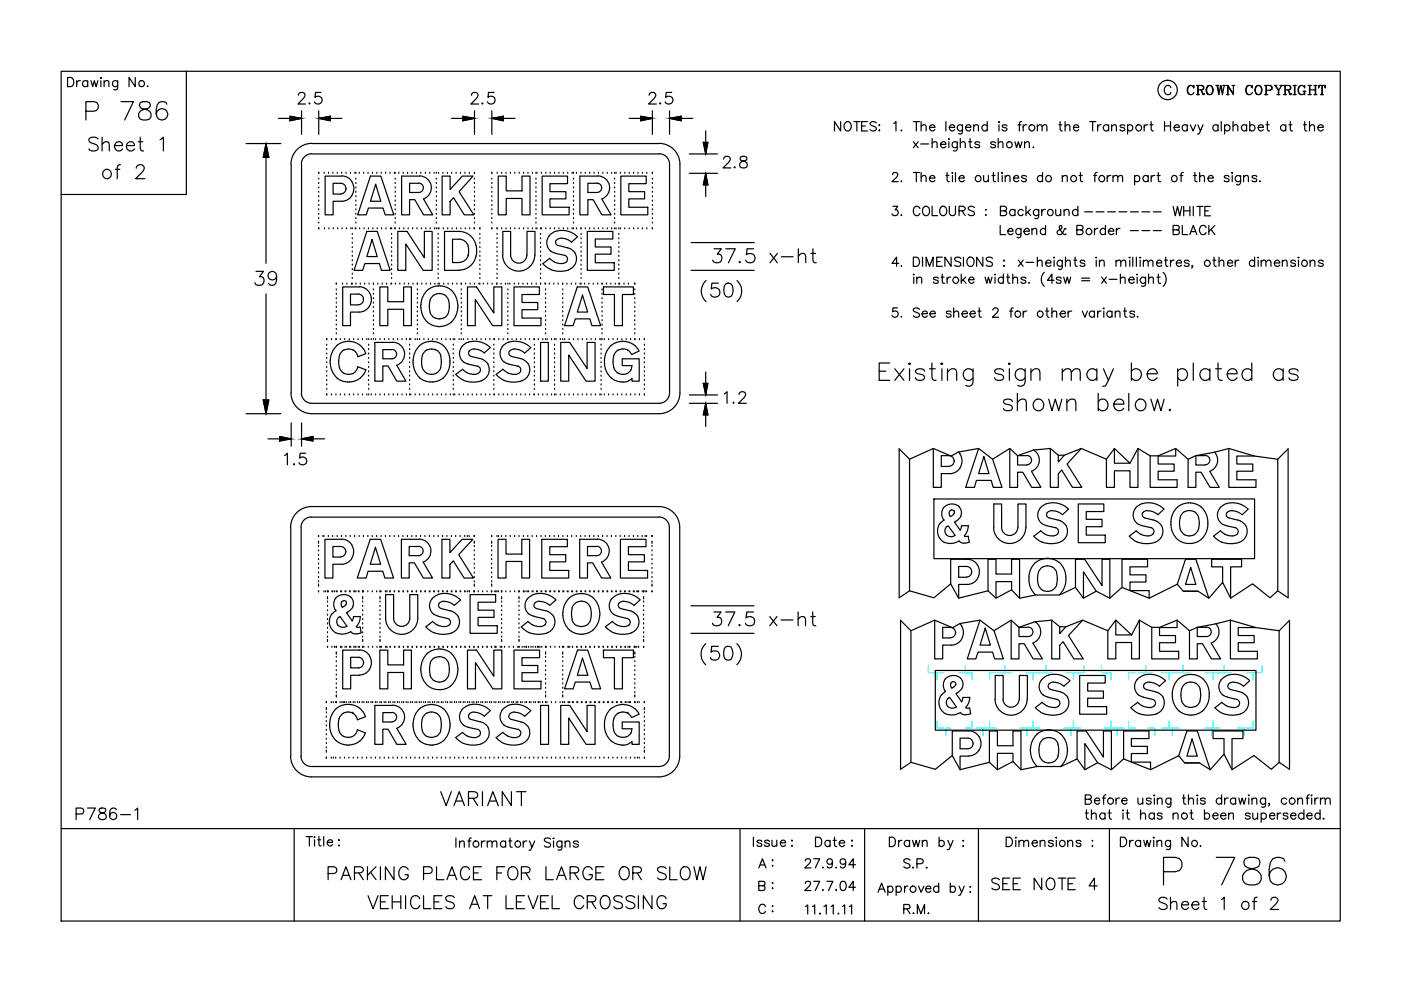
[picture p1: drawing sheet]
<svg xmlns="http://www.w3.org/2000/svg" width="297mm" height="210mm" viewBox="0 0 297 210" stroke-linecap="round" stroke-linejoin="round" font-family="sans-serif">
<g fill="none" stroke="#000" stroke-width=".25">
<path d="M13 15.1h271.2v180.2h-271.2zM14.3 16.4h.7a1.03 1.03 0 0 1 .7 1 1.03 1.03 0 0 1-.7 1h-.7zM16.3 17.1v1.3M17 17.1a.64 .64 0 0 0-.7 .6M18.6 17.4a.62 .62 0 0 0-.9-.1 .62 .62 0 0 0 0 .9 .62 .62 0 0 0 .9-.1M18.6 17.1v1.3M19.3 17.1l.4 1.3 .3-1.3 .4 1.3 .4-1.3M21.4 17.1v1.3M21.4 16.4l.1 .1-.1 .1zM22.1 17.4a.67 .67 0 0 1 .9-.2l.1 1.2M22.1 17.1v1.3M24.9 17.1v1.5a.51 .51 0 0 1-.3 .4 .51 .51 0 0 1-.5 0"/>
<path d="M24.9 17.4a.62 .62 0 0 0-.9-.1 .62 .62 0 0 0 0 .9 .62 .62 0 0 0 .9-.1M28.7 16.4v2l-1.3-2v2M31.3 18.2v.2l.1-.1M39.5 15.1v26.1h-26.5M68 19.6h-1.1l-.1 1.1a.87 .87 0 0 1 1.3-.1 .87 .87 0 0 1-.2 1.4 .87 .87 0 0 1-1.3-.4M104.7 19.6h-1.1l-.1 1.1a.85 .85 0 0 1 1.3 0 .85 .85 0 0 1-.2 1.2 .85 .85 0 0 1-1.3-.3M142.4 19.6h-1.2v1.1a.87 .87 0 0 1 1.3-.1 .87 .87 0 0 1-.2 1.4 .87 .87 0 0 1-1.3-.4M248.3 18.6a.72 .72 0 0 0-.9-.5 .72 .72 0 0 0-.5 .8 .86 .86 0 0 0 .2 .9 .86 .86 0 0 0 .9 .2l.3-.4M252.4 18.1a1.12 1.12 0 0 0 0 2M253 18.4l.1 .3v-.6l-.1 .3a.7 .7 0 0 0-.8-.2 .7 .7 0 0 0-.5 .7v.4a.72 .72 0 0 0 .6 .8 .72 .72 0 0 0 .8-.5M253.7 18.1h1.1l.3 .1 .1 .3-.1 .5h-1M253.9 18.1v2"/>
<path d="M254.1 18.1v2M254.5 19l.6 .9h.3M254.7 19.1l.4 1h.1l.2-.3M254.8 18.1l.4 .4-.1 .4-.3 .1M256.4 18.1a1 1 0 0 0-.7 1.1 1 1 0 0 0 .9 .9 1 1 0 0 0 .6-1.1 1 1 0 0 0-.8-.9 1.13 1.13 0 0 0 0 2M256.6 18.1a1.13 1.13 0 0 1 0 2M257.8 18.1h.6M258 18.1l.4 2 .4-2 .4 2 .4-2M258.2 18.1l.2 1.5M258.9 18.1l.3 1.5M259.3 18.1h.5M260 18.1h.4"/>
<path d="M260.3 18.1v2M261.2 18.1h.6M261.5 19.9l-1.1-1.8v2M261.5 18.1v2l-1.1-1.8M264.8 18.1a1.12 1.12 0 0 0 0 2M265.4 18.4l.1 .3v-.6l-.1 .3a.7 .7 0 0 0-.8-.2 .7 .7 0 0 0-.5 .7v.4a.72 .72 0 0 0 .6 .8 .72 .72 0 0 0 .8-.5M266.7 18.1a1.01 1.01 0 0 0-.6 1.1 1.01 1.01 0 0 0 .8 .9 1.01 1.01 0 0 0 .7-1.1 1.01 1.01 0 0 0-.9-.9 1.13 1.13 0 0 0 0 2M266.9 18.1a1.13 1.13 0 0 1 0 2M268.1 18.1h1.2a.51 .51 0 0 1 .4 .5 .51 .51 0 0 1-.4 .5h-.8M268.4 18.1v2M268.5 18.1v2M269.3 18.1l.1 .1a.51 .51 0 0 1 .3 .5 .51 .51 0 0 1-.4 .4"/>
<path d="M270.2 18.1h.5M270.4 18.1l.6 1v1M270.4 18.1l.7 1v1M271.4 18.1h.6M271.8 18.1l-.7 1M272.1 18.1h1.1l.3 .1 .2 .3-.2 .5h-1M272.4 18.1v2M272.5 18.1v2M273 19.1l.6 .9 .2-.1M273.1 19.1l.4 1h.2l.1-.3M273.2 18.1l.4 .4-.1 .4-.3 .1M274.2 18.1h.6"/>
<path d="M274.5 18.1v2M275.9 18.1a1.12 1.12 0 0 0 0 2M276.2 19.3h.7M276.5 18.4l.1 .3v-.6l-.1 .3a.72 .72 0 0 0-.8-.2 .72 .72 0 0 0-.5 .7 .83 .83 0 0 0 .2 .9 .83 .83 0 0 0 .9 .2l.2-.2M276.5 19.3v.8M276.6 19.3v.8M277.3 18.1h.7M277.6 18.1v2M277.7 18.1v2M277.7 19h1.2M278.6 18.1h.6M278.9 18.1v2"/>
<path d="M279.7 18.1l-.1 .6v-.6h1.4v.6l-.1-.6M280.3 18.1v2M18.2 23.6h1.7a1.02 1.02 0 0 0 1-1 1.02 1.02 0 0 0-1-1.1h-1.7v3.9M20.8 29.5a1.37 1.37 0 0 0-1.9 0 .69 .69 0 0 0 .5 .8l.8 .3a.72 .72 0 0 1 .6 .6 .72 .72 0 0 1-.3 .7 1.32 1.32 0 0 1-1.6-.3M21.6 30.6l.7-.5 .7 .1 .2 1.8M21.6 29.1v2.9M24.3 30.9h1.7a.85 .85 0 0 0-.9-.9 .85 .85 0 0 0-.8 .9 .93 .93 0 0 0 .5 1 .93 .93 0 0 0 1.2-.3M24.4 35.9h1M25.5 34.9l-.5 .2-.1 .4v2.4M25.7 21.5h2.6l-1.9 3.9M26.8 30.9h1.7a.87 .87 0 0 0-1-.9 .87 .87 0 0 0-.7 1.2 .91 .91 0 0 0 .7 .8 .91 .91 0 0 0 1-.4M28.9 35.6v-.1a.93 .93 0 0 1 1.1-.6 .74 .74 0 0 1 .5 1.2l-1.7 1.8h1.9"/>
<path d="M29.3 30.1h1M29.7 29.1v2.4l.2 .4 .6 .1M29.8 21.7a.81 .81 0 0 0 .4 1.3 1.62 1.62 0 0 1 1.8 1.7l-.2 .4a1.55 1.55 0 0 1-2.4-.4 1.29 1.29 0 0 1 1.1-1.5l.8-.2a.77 .77 0 0 0 .3-1.3l-.5-.2zM33.9 29.6l.7-.5v2.9M35.4 22.1l-.2-.4a1.31 1.31 0 0 0-1.9 .6 2.72 2.72 0 0 0 .4 3 1.23 1.23 0 0 0 1.8-.6 1.23 1.23 0 0 0-.9-1.7 1.23 1.23 0 0 0-1.5 1.1M52.2 30.4h7.3M56.4 30.4v25.4M56.4 30.4l.6 3h-1.2zM59 25.1h4.9M61.5 24.6l2.4 .5-2.4 .5zM61.7 34.8v48.5M63.3 20.2l.1-.4a.82 .82 0 0 1 1.2 0 .85 .85 0 0 1-.3 1.1l-1.1 1.2h1.6"/>
<path d="M63.9 23.5v5M63.9 34.8v48.5M65.6 21.8v.3l.1-.2M66.1 32.6a2.22 2.22 0 0 0-2.2 2.2M66.1 30.4a4.4 4.4 0 0 0-4.4 4.4M66.1 32.6h73.7M66.1 30.4h73.7M67.6 38h.1M67.6 38.9h.1M67.6 39.8h.1M67.6 36.7h.1M67.6 23.5v5"/>
<path d="M67.6 25.1h4.9M67.6 25.1l2.4-.5v1zM68.7 36.7h.1M69.7 36.7h.1M70.6 36.7h.1M71.5 36.7h.1M72.3 38.9a1.08 1.08 0 0 1 1 1M72.3 38.9h-1.7v2.2h1.7M72.4 36.7h.1M72.5 37.3a2.52 2.52 0 0 1 2.1 1.2M72.5 37.3h-3.6v8.3h1.7v-2.9h1.9M73.4 39.9l-.1 .2a1.08 1.08 0 0 1-1 1"/>
<path d="M73.4 36.7h.1M74.3 36.7h.1M74.6 38.6a2.6 2.6 0 0 1 0 2.8M75.2 36.7h.1M75.5 36.7h.1M75.5 38h.1M75.5 38.9h.1M75.5 39.8h.1M76.2 36.7h.1M77.1 36.7h.1M78 36.7h.1M78.5 37.3h2.2l2.8 8.3h-1.8l-.5-1.5h-3.1l-.4 1.5h-1.9z"/>
<path d="M79 36.7h.1M79.6 39.1l1.1 3.6h-2.2zM79.9 36.7h.1M80.8 36.7h.1M81.8 36.7h.1M82.7 36.7h.1M83.6 36.7h.1M83.8 36.7h.1M83.8 38h.1M83.8 38.9h.1M83.8 39.8h.1M84.6 36.7h.1"/>
<path d="M85.1 37.3h3.8a2.52 2.52 0 0 1 2.5 2.1 2.52 2.52 0 0 1-1.6 2.8l2 3.4h-2l-1.9-3.3h-1.1v3.3h-1.7zM85.5 36.7h.1M86.4 36.7h.1M87.3 36.7h.1M88.3 36.7h.1M88.8 38.8a.99 .99 0 0 1 1 1 .99 .99 0 0 1-1 1h-2v-1.9h2M89.2 36.7h.1M90.2 36.7h.1M91.1 36.7h.1M92 36.7h.1M92.5 36.7h.1M92.5 38h.1"/>
<path d="M92.5 38.9h.1M92.5 39.8h.1M93 36.7h.1M93.7 37.3h1.7v2.9l2.6-2.9h2.3l-3 3.3 3.2 5h-2.1l-2.2-3.7-.8 .8v2.9h-1.7zM93.9 36.7h.1M94.8 36.7h.1M95.7 25.1h4.9M95.8 36.7h.1M96.7 36.7h.1M97.6 36.7h.1M98.1 24.6l2.5 .5-2.5 .5zM98.6 36.7h.1"/>
<path d="M99.5 36.7h.1M100 20.2l.2-.5a.79 .79 0 0 1 1 .1 .76 .76 0 0 1-.2 1.1l-1.2 1.2h1.7M100.6 38h.1M100.6 38.9h.1M100.6 39.8h.1M100.6 23.5v5M100.6 36.7h.1M102.3 21.8l-.1 .1 .1 .2 .1-.2M104.3 36.7h.1M104.3 38h.1M104.3 38.9h.1M104.3 39.8h.1"/>
<path d="M104.3 23.5v5M104.3 25.1h4.9M104.3 25.1l2.4-.5v1zM105.4 36.7h.1M105.6 37.3h1.7v3.2h3.4v-3.2h1.7v8.3h-1.7v-3.5h-3.4v3.5h-1.7zM106.4 36.7h.1M107.3 36.7h.1M108.2 36.7h.1M109.1 36.7h.1M110.1 36.7h.1M111 36.7h.1M111.9 36.7h.1"/>
<path d="M112.9 36.7h.1M113.6 36.7h.1M113.6 38h.1M113.6 38.9h.1M113.6 39.8h.1M113.8 36.7h.1M114.8 36.7h.1M114.9 37.3h5.4v1.6h-3.7v1.7h3.4v1.6h-3.4v1.7h4.1v1.7h-5.8zM115.7 36.7h.1M116.6 36.7h.1M117.6 36.7h.1M118.5 36.7h.1"/>
<path d="M119.4 36.7h.1M120.4 36.7h.1M121.3 36.7h.1M121.6 36.7h.1M121.6 38h.1M121.6 38.9h.1M121.6 39.8h.1M122.2 36.7h.1M123 37.3h3.7a2.52 2.52 0 0 1 2.5 2.1 2.52 2.52 0 0 1-1.6 2.8l2 3.4h-2l-1.9-3.3h-1.1v3.3h-1.6zM123.2 36.7h.1M124.1 36.7h.1M125 36.7h.1"/>
<path d="M126 36.7h.1M126.6 38.8a.99 .99 0 0 1 1 1 .99 .99 0 0 1-1 1h-2v-1.9h2M126.9 36.7h.1M127.8 36.7h.1M128.7 36.7h.1M129.7 36.7h.1M130.3 36.7h.1M130.3 38h.1M130.3 38.9h.1M130.3 39.8h.1M130.6 36.7h.1M131.5 36.7h.1"/>
<path d="M131.6 37.3h5.4v1.6h-3.7v1.7h3.4v1.6h-3.4v1.7h4v1.7h-5.7zM132.5 36.7h.1M133.4 36.7h.1M133.4 25.1h4.9M134.3 36.7h.1M135.3 36.7h.1M135.9 24.6l2.4 .5-2.4 .5zM136.2 36.7h.1M137.1 36.7h.1M137.6 20.2l.2-.4a.79 .79 0 0 1 1-.1 .55 .55 0 0 1 .1 .8l-1.4 1.6h1.7M138.3 38h.1M138.3 38.9h.1"/>
<path d="M138.3 39.8h.1M138.3 36.7h.1M138.3 23.5v5M139.7 30.4a4.4 4.4 0 0 1 4.5 4.4v48.5M139.7 32.6a2.22 2.22 0 0 1 2.3 2.2v48.5M140 21.8l-.2 .1 .2 .2 .1-.2M142 23.5v5M142 25.1l2.4-.5v1zM142 25.1h4.9M146.1 32.6h6M146.1 36.7h6M149.1 30.2h1l-.5 2.4z"/>
<path d="M149.6 27.7v4.9M149.6 36.7v5M149.6 36.7l.5 2.5h-1zM153.4 33.7l.2-.3a.79 .79 0 0 1 1-.1 .55 .55 0 0 1 .1 .8l-1.4 1.5h1.7M155.8 35.3l-.2 .2 .2 .1 .1-.1M157 33.3a.51 .51 0 0 0 .3 .8 1.02 1.02 0 0 1 1.1 1 .84 .84 0 0 1-.9 .5 .84 .84 0 0 1-.7-.8 1.14 1.14 0 0 1 1.2-.7l.2-.1 .1-.5a.95 .95 0 0 0-1.3-.2zM178.2 25.8v2l-1.3-2v2M179.2 26.1a.72 .72 0 0 1 .8-.3 .72 .72 0 0 1 .5 .7v.5a.76 .76 0 0 1-.8 .8 .76 .76 0 0 1-.7-.8zM181 25.8h1.3M181.7 25.8v2M182.7 26.7h.7M183.9 25.8h-1.2v2h1.2"/>
<path d="M185.8 26.1a.73 .73 0 0 0-.7-.4 .73 .73 0 0 0-.6 .5l.2 .3 .9 .4 .2 .6a.84 .84 0 0 1-1.3 0M186.3 26.5h.2zM186.3 27.6h.2v.2zM189.2 37l.4-.4 .7 .1a.66 .66 0 0 1-.2 .9l-1 .9h1.3M189.5 26.2l.5-.4v2M191.1 27.6v.2l.1-.2M191.1 38.4h-.1h.2M193.6 25.8h1.4M193.6 36.6h1.4M193.6 30.1l1.1 1.2M194.3 25.8v2M194.3 36.6v1.9"/>
<path d="M194.7 30.1l-1.1 1.2M195.2 30.5h1.7M195.3 26.8l.5-.3h.4l.2 1.3M195.3 25.8v2M195.3 37.6l.5-.4 .4 .1 .2 1.2M195.3 36.6v1.9M197.1 27h1.1a.62 .62 0 0 0-1-.4 .62 .62 0 0 0 .2 1 .54 .54 0 0 0 .8-.1M197.1 37.8h1.1a.62 .62 0 0 0-.9-.5 .62 .62 0 0 0-.1 1 .65 .65 0 0 0 1 0M197.6 30.4a.71 .71 0 0 1 1-.3l.1 1.2M197.6 29.4v1.9M199.4 30.6h1.1a.57 .57 0 0 0-.5-.6 .57 .57 0 0 0-.6 .6v.2a.63 .63 0 0 0 .5 .5 .63 .63 0 0 0 .6-.2M200.5 25.8v2"/>
<path d="M200.5 37.2h.7M200.8 36.6v1.5l.1 .3 .4 .1M201.2 30.1v1.2M201.2 29.4v.2zM201.3 27h1.1a.57 .57 0 0 0-.6-.6 .57 .57 0 0 0-.5 .6v.2a.61 .61 0 0 0 .4 .6 .61 .61 0 0 0 .7-.3M201.9 36.7h.1zM201.9 37.2v1.3M202.6 36.6v1.9M203 30.1v1.4a.51 .51 0 0 1-.3 .5 .51 .51 0 0 1-.6-.1M203 30.3a.62 .62 0 0 0-.9-.1 .62 .62 0 0 0 0 .9 .62 .62 0 0 0 .9 0M203.3 37.8h1.1a.57 .57 0 0 0-.6-.6 .57 .57 0 0 0-.5 .8 .6 .6 0 0 0 .5 .5 .6 .6 0 0 0 .6-.2M203.6 30.4l.5-.3h.4l.2 1.2"/>
<path d="M203.6 29.4v1.9M204.1 26.5l-.1 1.7-.3 .2-.4-.1M204.1 26.7a.62 .62 0 0 0-.9-.1 .62 .62 0 0 0 0 .9 .62 .62 0 0 0 .9 0M204.7 27h1.1a.6 .6 0 0 0-.8-.5 .6 .6 0 0 0-.2 1 .57 .57 0 0 0 1 0M205.4 30.1h.7M205.7 29.4v1.6l.1 .2 .3 .1M206.4 26.8l.5-.3h.5v1.3M206.4 26.5v1.3M207.7 30.3a.6 .6 0 0 0-1 0l.1 .2a.9 .9 0 0 1 .9 .5v.1a.6 .6 0 0 1-1 0M208.5 37.2l.1 1.2 .5 .1 .5-.4M209.3 26.7a.64 .64 0 0 0-.9-.1 .64 .64 0 0 0 0 1 .64 .64 0 0 0 .9-.1M209.3 25.8v2"/>
<path d="M209.6 37.2v1.3M210.3 37.2h.7M210.6 36.6v1.5l.1 .3 .4 .1M211.1 30.3a.65 .65 0 0 0-1.1 0l.3 .3 .7 .2 .1 .3a.65 .65 0 0 1-1.1 0M211.6 36.6v1.9M211.6 30.4l.5-.3h.5l.1 1.2M211.6 29.4v1.9M211.8 25.8l.1 .1-.1 .1zM211.8 26.5v1.3M212.5 36.6v.1zM212.5 37.2v1.3M213.1 37.6l.5-.4 .5 .1v1.2"/>
<path d="M213.1 37.2v1.3M213.5 26.7a.62 .62 0 0 0-1 0 .9 .9 0 0 0 .9 .5l.1 .3a.57 .57 0 0 1-1 0M214.9 37.8h1.1v-.2a.64 .64 0 0 0-1.1-.1 .64 .64 0 0 0 .5 1h.3l.3-.2M215.2 30.1l.3 1.2 .4-1.2 .4 1.2 .4-1.2M215.8 26.5h.7M216.6 25.8l-.4 .1-.1 .3v1.6M216.9 26.5v1.3M217.2 30.4l.5-.3h.5v1.2M217.2 30.1v1.2M217.6 37.5a.57 .57 0 0 0-1 0l.1 .2 .8 .3 .1 .3a.62 .62 0 0 1-1 0M217.7 26.5a.64 .64 0 0 0-.8 .5M219.1 31.2v.1l.1-.1"/>
<path d="M219.9 26.8l.5-.3h.5l.1 1.3M219.9 26.5v1.3M221 26.8l.4-.3h.5l.1 1.3M221 37.5a.62 .62 0 0 0-.9-.1 .62 .62 0 0 0 0 .9 .62 .62 0 0 0 .9 0M221 36.6v1.9M224.5 26.5h.6M224.8 25.8v1.6l.1 .2 .3 .2M225.2 37.6l.5-.4 .5 .1 .1 1.2M225.2 37.2v1.3M225.8 26.8l.5-.3h.5v1.3M225.8 25.8v2M227.6 27h1.1a.6 .6 0 0 0-.8-.5 .6 .6 0 0 0-.2 1 .57 .57 0 0 0 1 0"/>
<path d="M228.8 37.2h.7M229.1 36.6v1.5l.1 .3 .3 .1M231 25.8h1.3M231.7 25.8v2M231.9 37.2h.6M232.6 36.6l-.3 .1-.2 .3v1.5M232.7 26.5v1.3M233.4 26.5a.58 .58 0 0 0-.7 .5M234.8 37.2v1.3M235 26.7a.64 .64 0 0 0-.9-.1 .64 .64 0 0 0 0 1 .64 .64 0 0 0 .9-.1M235 26.5v1.3M235.5 37.2a.64 .64 0 0 0-.7 .6"/>
<path d="M235.7 26.8l.4-.3h.5l.1 1.3M235.7 26.5v1.3M236 37.6l.4-.4 .5 .1 .1 1.2M236 37.2v1.3M237 37.6l.5-.4 .4 .1 .1 1.2M238.5 26.7a.62 .62 0 0 0-1 0v.2a.9 .9 0 0 1 1 .5v.1a.57 .57 0 0 1-1 0M239.1 26.7a.62 .62 0 0 1 .9-.1 .62 .62 0 0 1 0 .9 .62 .62 0 0 1-.9 0M239.1 26.5v1.9M240.6 37.5a.62 .62 0 0 1 .9-.1 .62 .62 0 0 1 0 .9 .62 .62 0 0 1-.9 0M240.6 37.2v2M242.6 26.5v1.3M243.3 26.5a.64 .64 0 0 0-.7 .5"/>
<path d="M243.4 37.5a.62 .62 0 0 0-.9-.1 .62 .62 0 0 0 0 .9 .62 .62 0 0 0 .9 0M243.4 37.2v1.3M243.8 26.5h.6M244.1 25.8v1.6l.1 .2 .3 .2M244.1 37.2v1.3M244.8 37.2a.64 .64 0 0 0-.7 .6M245.3 37.2h.7M245.6 36.6v1.5l.1 .3 .4 .1M246.9 25.8v2M246.9 26.7h1.3M248.2 25.8v2M248.9 27h1.1a.6 .6 0 0 0-.8-.5 .6 .6 0 0 0-.2 1 .57 .57 0 0 0 1 0"/>
<path d="M250.2 37.2h.6M250.9 36.6l-.4 .1-.1 .3v1.5M251.7 26.7a.62 .62 0 0 0-.9-.1 .62 .62 0 0 0 0 .9 .62 .62 0 0 0 .9 0M251.7 26.5v1.3M252.4 26.5l.6 1.3 .5-1.3M253 37.2h.7M253.3 36.6v1.5l.1 .3 .4 .1M253.7 20.1h.6M254 26.5l.5 1.3 .6-1.3M254.4 37.6l.4-.4 .5 .1 .1 1.2M254.4 36.6v1.9M254.5 27.8l-.2 .5-.4 .1"/>
<path d="M256.1 37.8h1.1a.57 .57 0 0 0-.6-.6 .57 .57 0 0 0-.5 .8 .6 .6 0 0 0 .5 .5 .6 .6 0 0 0 .6-.2M258.2 26.7a.62 .62 0 0 0-.9-.1 .62 .62 0 0 0 0 .9 .62 .62 0 0 0 .9 0M258.2 26.5v1.3M258.9 25.8v2M259.6 26.7a.64 .64 0 0 1 1-.1 .64 .64 0 0 1 0 1 .64 .64 0 0 1-1-.1M259.6 26.5v1.9M260 20.1h.6M260.6 37.5a.56 .56 0 0 0-.5-.3 .56 .56 0 0 0-.5 .3v.2l.7 .2a.33 .33 0 0 1 .2 .5 .7 .7 0 0 1-.9-.1M261.3 37.2v1.3M261.3 36.6v.1zM261.4 26.8l.5-.3h.5v1.3M261.4 25.8v2"/>
<path d="M263 37.2v1.5a.54 .54 0 0 1-.8 .4M263 37.5a.64 .64 0 0 0-.9-.1 .64 .64 0 0 0 0 1 .64 .64 0 0 0 .9-.1M263.7 37.6l.4-.4 .5 .1 .1 1.2M263.7 37.2v1.3M264.3 26.7a.62 .62 0 0 0-.9-.1 .62 .62 0 0 0 0 .9 .62 .62 0 0 0 .9 0M264.3 26.5v1.3M265 26.7a.62 .62 0 0 1 .9-.1 .62 .62 0 0 1 0 .9 .62 .62 0 0 1-.9 0M265 25.8v2M266.5 37.5a.57 .57 0 0 0-1.1 0l.1 .2 .7 .2a.33 .33 0 0 1 .2 .5 .7 .7 0 0 1-1-.1M266.8 27h1.1a.6 .6 0 0 0-.9-.5 .6 .6 0 0 0-.2 1 .57 .57 0 0 0 1.1 0M267.1 38.4h-.1h.2M268.1 20.1h.7"/>
<path d="M268.4 26.5h.7M268.7 25.8v1.6l.1 .2 .4 .2M270.7 20.1h.7M272.1 20.1h.7M272.6 26.7a.62 .62 0 0 0-.9-.1 .62 .62 0 0 0 0 .9 .62 .62 0 0 0 .9 0M272.6 26.5v1.3M273.3 26.5h.6M273.6 25.8v1.6l.1 .2 .3 .2M274.2 20.1h.6M276.4 26.5h.6M276.6 25.8v1.6l.1 .2 .4 .2M277.3 20.1h.7"/>
<path d="M277.6 26.8l.5-.3h.5l.1 1.3M277.6 25.8v2M278.6 20.1h.6M279.4 27h1.2a.62 .62 0 0 0-1-.4 .62 .62 0 0 0 .1 1 .54 .54 0 0 0 .9-.1M280 20.1h.6M54.3 57.5h1.6l-.9 1.2a.95 .95 0 0 1 1 1.1 .95 .95 0 0 1-1.3 .7l-.4-.1-.3-.5M58.6 58.5a.92 .92 0 0 1-1.2 .8 .92 .92 0 0 1-.4-1.5 .92 .92 0 0 1 1.5 .2 2.77 2.77 0 0 1-.3 2.4 .88 .88 0 0 1-1.2-.3M67.6 40.8h.1M67.6 41.7h.1M67.6 42.6h.1M67.6 43.6h.1M67.6 44.5h.1"/>
<path d="M67.6 45.4h.1M67.6 46.4h.1M67.6 47.3h.1M67.6 48.5h.1M68.8 48.5h.1M69.7 48.5h.1M70.7 48.5h.1M71.6 48.5h.1M72.5 48.5h.1M73.5 48.5h.1M74.4 48.5h.1M74.6 41.4a2.52 2.52 0 0 1-2.1 1.3"/>
<path d="M74.7 48.5h.1M74.7 49.7h.1M74.7 50.6h.1M74.7 51.6h.1M74.7 52.5h.1M74.7 53.4h.1M74.7 54.4h.1M74.7 55.3h.1M74.7 56.2h.1M74.7 57.2h.1M74.7 58.1h.1M74.7 59.1h.1"/>
<path d="M75.3 48.5h.1M75.5 40.8h.1M75.5 41.7h.1M75.5 42.6h.1M75.5 43.6h.1M75.5 44.5h.1M75.5 45.4h.1M75.5 46.4h.1M75.5 47.3h.1M75.5 48.5h.1M76.3 48.5h.1M77.2 48.5h.1"/>
<path d="M77.8 49.1h2.2l2.7 8.2h-1.8l-.5-1.4h-3l-.5 1.4h-1.8zM78.1 48.5h.1M78.9 50.8l1.1 3.6h-2.2zM79.1 48.5h.1M80 48.5h.1M80.9 48.5h.1M81.8 48.5h.1M82.8 48.5h.1M83 48.5h.1M83 49.7h.1M83 50.6h.1M83 51.6h.1"/>
<path d="M83 52.5h.1M83 53.4h.1M83 54.4h.1M83 55.3h.1M83 56.2h.1M83 57.2h.1M83 58.1h.1M83 59.1h.1M83.7 48.5h.1M83.8 40.8h.1M83.8 41.7h.1M83.8 42.6h.1"/>
<path d="M83.8 43.6h.1M83.8 44.5h.1M83.8 45.4h.1M83.8 46.4h.1M83.8 47.3h.1M83.8 48.5h.1M84.3 49.1h2l3.7 5.6v-5.6h1.6v8.2h-1.9l-3.7-5.6v5.6h-1.7zM84.7 48.5h.1M85.6 48.5h.1M86.5 48.5h.1M87.5 48.5h.1M88.4 48.5h.1"/>
<path d="M89.3 48.5h.1M90.3 48.5h.1M91.2 48.5h.1M92.1 48.5h.1M92.5 40.8h.1M92.5 41.7h.1M92.5 42.6h.1M92.5 43.6h.1M92.5 44.5h.1M92.5 45.4h.1M92.5 46.4h.1M92.5 47.3h.1"/>
<path d="M92.5 48.5h.1M92.9 48.5h.1M92.9 49.7h.1M92.9 50.6h.1M92.9 51.6h.1M92.9 52.5h.1M92.9 53.4h.1M92.9 54.4h.1M92.9 55.3h.1M92.9 56.2h.1M92.9 57.2h.1M92.9 58.1h.1"/>
<path d="M92.9 59.1h.1M93.1 48.5h.1M94 48.5h.1M94.9 48.5h.1M95.9 48.5h.1M96.8 48.5h.1M97.3 57.3h.1M97.7 48.5h.1M98.7 48.5h.1M99.2 54.2a2.51 2.51 0 0 0-1.8-3.5h-1.5v5h1.5M99.3 54.2a1.97 1.97 0 0 1-1.9 1.4M99.3 54.2h.1"/>
<path d="M99.6 48.5h.1M100.5 48.5h.1M100.6 40.8h.1M100.6 41.7h.1M100.6 42.6h.1M100.6 43.6h.1M100.6 44.5h.1M100.6 45.4h.1M100.6 46.4h.1M100.6 47.3h.1M100.6 48.5h.1M100.9 52a3.7 3.7 0 0 0-3.6-2.9h-3.1v8.2h3.1"/>
<path d="M100.9 54.3a3.7 3.7 0 0 1-3.6 3M101 52.1v2.2M101.7 49.7h.1M101.7 50.6h.1M101.7 51.6h.1M101.7 52.5h.1M101.7 53.4h.1M101.7 54.4h.1M101.7 55.3h.1M101.7 56.2h.1M101.7 57.2h.1M101.7 58.1h.1"/>
<path d="M101.7 59.1h.1M101.7 48.5h.1M104.3 48.5h.1M104.3 40.8h.1M104.3 41.7h.1M104.3 42.6h.1M104.3 43.6h.1M104.3 44.5h.1M104.3 45.4h.1M104.3 46.4h.1M104.3 47.3h.1M105.4 48.5h.1"/>
<path d="M105.4 49.7h.1M105.4 50.6h.1M105.4 51.6h.1M105.4 52.5h.1M105.4 53.4h.1M105.4 54.4h.1M105.4 55.3h.1M105.4 56.2h.1M105.4 57.2h.1M105.4 58.1h.1M105.4 59.1h.1M106.4 48.5h.1"/>
<path d="M106.6 54.1a3.4 3.4 0 0 0 3.4 3.4 3.4 3.4 0 0 0 3.4-3.4M106.6 54.1v-5h1.7v5M107.3 48.5h.1M108.2 48.5h.1M108.3 54.1a1.71 1.71 0 0 0 1.7 1.7 1.71 1.71 0 0 0 1.7-1.7M109.1 48.5h.1M110.1 48.5h.1M111 48.5h.1M111.7 54.1v-5h1.7v5M111.9 48.5h.1M112.9 48.5h.1M113.6 40.8h.1"/>
<path d="M113.6 41.7h.1M113.6 42.6h.1M113.6 43.6h.1M113.6 44.5h.1M113.6 45.4h.1M113.6 46.4h.1M113.6 47.3h.1M113.6 48.5h.1M113.8 48.5h.1M114.6 48.5h.1M114.6 49.7h.1M114.6 50.6h.1"/>
<path d="M114.6 51.6h.1M114.6 52.5h.1M114.6 53.4h.1M114.6 54.4h.1M114.6 55.3h.1M114.6 56.2h.1M114.6 57.2h.1M114.6 58.1h.1M114.6 59.1h.1M114.8 48.5h.1M115.1 55.9l.9 .8 .8 .4M115.7 48.5h.1"/>
<path d="M116.4 50a4.2 4.2 0 0 1 6 .2l-1.2 1.2M116.4 50a2.31 2.31 0 0 0 .4 3.2M116.6 48.5h.1M116.8 53.2l1 .5M116.8 57.2l1.8 .3 1.9-.2M117.6 48.5h.1M117.8 53.7l1.9 .4M118.3 52l2 .5M118.5 48.5h.1M119.4 48.5h.1M119.7 54.1a.93 .93 0 0 1 .5 1.2 .93 .93 0 0 1-1.2 .6 3.3 3.3 0 0 1-2.5-1.1l-1.4 1.1M120.2 52.5a2.41 2.41 0 0 1 2 2.2 2.41 2.41 0 0 1-1.7 2.5"/>
<path d="M120.4 48.5h.1M121.2 51.3a2.48 2.48 0 0 0-3.3-.3l-.1 .6 .5 .4M121.3 48.5h.1M121.6 40.8h.1M121.6 41.7h.1M121.6 42.6h.1M121.6 43.6h.1M121.6 44.5h.1M121.6 45.4h.1M121.6 46.4h.1M121.6 47.3h.1M121.6 48.5h.1"/>
<path d="M122.2 48.5h.1M123.2 48.5h.1M123.2 49.7h.1M123.2 50.6h.1M123.2 51.6h.1M123.2 52.5h.1M123.2 53.4h.1M123.2 54.4h.1M123.2 55.3h.1M123.2 56.2h.1M123.2 57.2h.1M123.2 58.1h.1"/>
<path d="M123.2 59.1h.1M124.1 48.5h.1M124.5 49.1h5.4v1.6h-3.7v1.7h3.4v1.5h-3.4v1.8h4v1.6h-5.7zM125 48.5h.1M126 48.5h.1M126.9 48.5h.1M127.8 48.5h.1M128.7 48.5h.1M129.7 48.5h.1M130.3 40.8h.1M130.3 41.7h.1M130.3 42.6h.1"/>
<path d="M130.3 43.6h.1M130.3 44.5h.1M130.3 45.4h.1M130.3 46.4h.1M130.3 47.3h.1M130.3 48.5h.1M130.6 48.5h.1M131.2 48.5h.1M131.2 49.7h.1M131.2 50.6h.1M131.2 51.6h.1M131.2 52.5h.1"/>
<path d="M131.2 53.4h.1M131.2 54.4h.1M131.2 55.3h.1M131.2 56.2h.1M131.2 57.2h.1M131.2 58.1h.1M131.2 59.1h.1M131.5 48.5h.1M132.5 48.5h.1M133.4 48.5h.1M134.3 48.5h.1M135.3 48.5h.1"/>
<path d="M136.2 48.5h.1M137.1 48.5h.1M138.3 40.8h.1M138.3 41.7h.1M138.3 42.6h.1M138.3 43.6h.1M138.3 44.5h.1M138.3 45.4h.1M138.3 46.4h.1M138.3 47.3h.1M138.3 48.5h.1M146.5 57.3h13.4"/>
<path d="M146.5 51.4h13.4M149.7 59.5a2.96 2.96 0 0 0 0 4.5M151.4 52.7h1.5l-.8 1.2a.94 .94 0 0 1 1 1.1 .94 .94 0 0 1-1.3 .7l-.4-.1-.3-.4M153.9 52.7h2l-1.5 3M156.3 59.5a3 3 0 0 1 0 4.5M156.9 55.4l-.2 .2 .2 .1 .1-.1M159.8 52.7h-1.4l-.1 1.3a1.05 1.05 0 0 1 1.5 0 1.05 1.05 0 0 1-.2 1.6 1.05 1.05 0 0 1-1.5-.4M163.3 53.7l1.5 2M164.8 53.7l-1.5 2M165.7 54.4h2.5M169.3 54.3l.7-.6 .7 .2 .1 .4v1.4M169.3 52.7v3"/>
<path d="M171.9 53.7h1M172.4 52.7v2.5l.1 .3 .6 .2M189.3 43.7h1l-.5 .8a.65 .65 0 0 1 .6 1 .65 .65 0 0 1-1.2 0l-.1-.2M190.6 55.8h-1.5l1-1.3v2M191.1 45.5l-.1 .1h.2M191.1 56.3l-.1 .1h.2M193.6 54.5h.7a1.03 1.03 0 0 1 .7 1 1.03 1.03 0 0 1-.7 1h-.7zM193.7 58.8v1.3M193.7 58.1v.2zM194.4 59.1l.4-.3h.5l.1 1.3M194.4 58.8v1.3M195 44.2a.71 .71 0 0 0-.8-.5 .71 .71 0 0 0-.6 .8 .86 .86 0 0 0 .2 .9 .86 .86 0 0 0 .9 .2l.3-.3"/>
<path d="M195.6 54.5v2M195.8 44l.2-.1a.89 .89 0 0 1 1 .3 .89 .89 0 0 1 0 1.1 .72 .72 0 0 1-.8 .4 .72 .72 0 0 1-.6-.7zM196.4 56.5v-2l.7 2 .7-2v2M197.6 43.7v2h1.2M198.6 55.5h.7M198.9 59.1a.56 .56 0 0 0-.5-.4 .56 .56 0 0 0-.5 .4l.1 .1 .9 .3v.3a.56 .56 0 0 1-.5 .3 .56 .56 0 0 1-.5-.3M199.4 44l.2-.1a.89 .89 0 0 1 1.1 .3 .89 .89 0 0 1-.1 1.1 .72 .72 0 0 1-.8 .4 .72 .72 0 0 1-.6-.7zM199.5 58.8h.7M199.8 58.1v1.6l.1 .3 .4 .1M199.8 54.5h-1.2v2h1.2M200.8 58.8v1.3M201.3 43.7v1.5a.67 .67 0 0 0 .6 .5 .67 .67 0 0 0 .7-.5v-1.5"/>
<path d="M201.6 58.8a.64 .64 0 0 0-.8 .5M201.6 54.5v2l-1.3-2v2M203.3 44.7l1.1-.1a.4 .4 0 0 0 .3-.4 .4 .4 0 0 0-.3-.3l-1.1-.2v2M203.7 54.8a.73 .73 0 0 0-.7-.3 .73 .73 0 0 0-.6 .5l.2 .3 .9 .3 .2 .6a.92 .92 0 0 1-1.3 0M203.8 58.1v2M204 44.7l.7 1M204.2 59.3l.6 .8M204.3 54.5v2M204.7 58.8l-.9 .9M205.4 59.3h1.1a.6 .6 0 0 0-.8-.5 .6 .6 0 0 0-.2 1 .56 .56 0 0 0 .5 .3 .56 .56 0 0 0 .5-.3M205.4 54.6a.98 .98 0 0 1 1.2 .7 .98 .98 0 0 1-.6 1.2 1.03 1.03 0 0 1-1-.7 1.03 1.03 0 0 1 .4-1.2zM206.6 44a.72 .72 0 0 0-.7-.3 .72 .72 0 0 0-.6 .5l.2 .3 .7 .3a.47 .47 0 0 1 .4 .3 .47 .47 0 0 1-.2 .5 .91 .91 0 0 1-1.1-.2"/>
<path d="M208.4 54.5v2l-1.3-2v2M208.8 58.8l.4 1.3 .4-1.3 .3 1.3 .4-1.3M208.9 44.5h.2zM209 45.5v.2zM210.4 54.8a.73 .73 0 0 0-.7-.3 .73 .73 0 0 0-.6 .5l.2 .3 .9 .3a.5 .5 0 0 1 0 .8 .99 .99 0 0 1-1.1-.2M211 58.1l.1 .1-.1 .1zM211 58.8v1.3M212.1 47.8v1.9h1.1M212.1 44.7h.9a.5 .5 0 0 0 .4-.6l-.4-.4h-.9v2h.9a.51 .51 0 0 0 .4-.5 .51 .51 0 0 0-.4-.5M212.7 59.1a.61 .61 0 0 0-.9-.1 .61 .61 0 0 0 0 .9 .61 .61 0 0 0 .9-.1M212.7 58.1v2M212.7 55.3l.2-.1 .1 .1z"/>
<path d="M212.7 56.4h.3zM213.4 58.8h.7M213.7 58.1v1.6l.1 .3 .3 .1M213.7 49h1.1a.56 .56 0 0 0-.6-.6 .56 .56 0 0 0-.5 .6 .61 .61 0 0 0 .3 .7 .61 .61 0 0 0 .8-.2M214.7 59.1l.5-.3h.5v1.3M214.7 58.1v2M215.2 44.7a.63 .63 0 0 0-.9-.1 .63 .63 0 0 0 0 .9 .63 .63 0 0 0 .9-.1M215.2 44.4v1.3M215.9 55.2l1 1.3M216.5 48.4v1.6a.51 .51 0 0 1-.4 .4 .51 .51 0 0 1-.5-.1M216.5 48.7a.62 .62 0 0 0-.9 0 .62 .62 0 0 0 0 .9 .62 .62 0 0 0 .9-.1M216.9 55.2l-1 1.3"/>
<path d="M216.9 44.7a.61 .61 0 0 0-.9-.1 .61 .61 0 0 0 0 .9 .61 .61 0 0 0 .9-.1M217.1 49h1.1a.57 .57 0 0 0-.5-.6 .57 .57 0 0 0-.6 .6v.2a.63 .63 0 0 0 .5 .5 .63 .63 0 0 0 .6-.2M217.5 59.1a.6 .6 0 0 0-1 0l.9 .4 .1 .3a.6 .6 0 0 1-1 0M217.5 43.7v2M217.5 55.6h1.7M217.9 45l.6 .7M218.2 59.9l-.1 .1h.1M218.5 44.4l-1 .9M218.8 48.8l.5-.4 .4 .2 .1 1.1M218.8 48.4v1.3M219.9 55.5l.5-.3 .5 .1 .1 1.2M219.9 54.5v2"/>
<path d="M220.2 44.4l-.1 1.8-.2 .2-.5-.1M220.2 44.7a.63 .63 0 0 0-.9-.1 .63 .63 0 0 0 0 .9 .63 .63 0 0 0 .9-.1M220.9 44.4v1.3M221.4 57.7a2.03 2.03 0 0 0 0 3M221.6 44.4a.64 .64 0 0 0-.7 .6M221.7 48.7a.62 .62 0 0 0-.9 0 .62 .62 0 0 0 0 .9 .62 .62 0 0 0 .9-.1M221.7 47.8v1.9M221.7 55.8h1.1a.55 .55 0 0 0-.5-.7 .55 .55 0 0 0-.6 .7 .61 .61 0 0 0 .4 .6 .61 .61 0 0 0 .7-.2M223.4 54.6h.2zM223.5 59.4h-1.4l.9-1.3v2M223.5 55.2v1.3M223.8 44.4l.2 1.2 .4 .1 .5-.4"/>
<path d="M224.9 44.4v1.3M225 59.1a.57 .57 0 0 0-1 0v.1l.9 .3 .1 .3a.57 .57 0 0 1-1 0M225.2 55.2v1.5a.49 .49 0 0 1-.3 .4 .49 .49 0 0 1-.5-.1M225.2 55.5a.62 .62 0 0 0-.9-.1 .62 .62 0 0 0 0 .9 .62 .62 0 0 0 .9-.1M225.5 58.8l.4 1.3 .4-1.3 .4 1.3 .3-1.3M225.6 44.8l.5-.4 .4 .1 .2 1.2M225.6 44.4v1.3M225.9 55.5l.5-.3 .4 .1 .1 1.2M225.9 54.5v2M226 48.6l-.2-.2-.2 .3a1.08 1.08 0 0 1-1.1 1l-.3-.1-.1-.4 .2-.3 .8-.5a.39 .39 0 0 0-.3-.6l-.1 .1a1.61 1.61 0 0 0 .8 1.8h.4l.1-.1M227.7 55.2h.6M227.9 54.5v1.6l.2 .3 .3 .1"/>
<path d="M228.3 48.7l1.1-.1 .2-.3-.1-.3-.3-.2h-.9v1.9h.9a.51 .51 0 0 0 .4-.5 .51 .51 0 0 0-.4-.5M228.5 44.7a.63 .63 0 0 0-.9-.1 .63 .63 0 0 0 0 .9 .63 .63 0 0 0 .9-.1M228.5 43.7v2M229.3 59h1.7M229.3 59.5h1.7M230 44.9h1.7M230 55.5a.57 .57 0 0 0-1 0 .9 .9 0 0 0 .9 .4l.1 .3a.62 .62 0 0 1-1 0M232 48.4v1.3M232.4 44.9h1.7M232.4 54.5v.2zM232.4 55.2v1.3M232.8 48.4a.65 .65 0 0 0-.8 .6"/>
<path d="M233.1 55.5l.5-.3 .4 .1 .1 1.2M233.1 55.2v1.3M233.6 58.8l1 1.3M234.4 48.7a.64 .64 0 0 0-1-.1 .64 .64 0 0 0 0 1 .64 .64 0 0 0 1-.1M234.4 47.8v1.9M234.6 58.8l-1 1.3M234.8 44.9h1.7M235 49h1.1a.57 .57 0 0 0-.5-.6 .57 .57 0 0 0-.6 .6v.2a.63 .63 0 0 0 .5 .5 .63 .63 0 0 0 .6-.2M235.1 59.2h1.7M236.6 55.5l.5-.3 .4 .1 .1 1.2M236.6 55.2v1.3M236.7 48.4v1.3"/>
<path d="M237.3 44.9h1.6M237.5 48.4a.72 .72 0 0 0-.8 .6M237.5 59.1l.5-.3h.5l.1 1.3M237.5 58.1v2M237.6 55.5l.5-.3 .5 .1 .1 1.2M239.3 59.3h1.2a.61 .61 0 0 0-.9-.5 .61 .61 0 0 0-.2 1 .6 .6 0 0 0 1.1 0M239.4 54.6h.2zM239.5 55.2v1.3M239.7 48.9h1.7M239.7 44.9h1.7M240.2 54.5v2M240.9 54.5v2"/>
<path d="M241.1 58.1v.2zM241.1 58.8v1.3M241.7 54.5l.2 .1-.2 .1zM241.7 55.2v1.3M242.1 48.9h1.7M242.1 44.9h1.7M242.4 55.5l.5-.3 .4 .1 .1 1.2M242.4 55.2v1.3M242.9 58.8v1.4a.53 .53 0 0 1-.9 .4M242.9 59.1a.63 .63 0 0 0-1-.2 .63 .63 0 0 0 0 1 .63 .63 0 0 0 1-.1M243.4 55.5l.5-.3 .5 .1v1.2M243.5 59.1l.5-.3h.4l.1 1.3"/>
<path d="M243.5 58.1v2M244.5 48.9h1.7M244.5 44.9h1.7M245.2 55.8h1.1a.56 .56 0 0 0-.5-.7 .56 .56 0 0 0-.6 .7 .61 .61 0 0 0 .4 .6 .61 .61 0 0 0 .7-.2M245.3 58.8h.7M245.6 58.1v1.6l.1 .3 .4 .1M246.6 57.7a2.03 2.03 0 0 1 0 3M246.9 55.2h.6M247.2 54.5v1.6v.3l.4 .1M248.2 55.2v1.3M248.7 48.7l1.2-.1 .1-.3v-.3l-.4-.2h-.9v1.9h.9l.4-.1v-.7l-.4-.2M248.7 43.8l.5 2 .5-2 .4 2 .5-2"/>
<path d="M248.9 55.2a.72 .72 0 0 0-.7 .6M249.4 55.8h1.1a.56 .56 0 0 0-.5-.7 .56 .56 0 0 0-.6 .7 .61 .61 0 0 0 .4 .6 .61 .61 0 0 0 .7-.2M250.7 47.8v1.9h1.1M251 43.8v2M251 44.7h1.3M252.1 55.5a.57 .57 0 0 0-1 0 .9 .9 0 0 0 .9 .4l.1 .3a.62 .62 0 0 1-1 0M252.3 49.7l.7-1.9 .8 1.9M252.3 43.8v2M252.5 49.1h1M252.9 56.4h-.2h.2l-.2 .5M253 43.8v2M253.8 43.8h1.3"/>
<path d="M254.4 43.8v2M255.5 44.7h.7M255.7 48.3a.72 .72 0 0 0-.8-.5 .72 .72 0 0 0-.6 .8v.4a.72 .72 0 0 0 .6 .7 .72 .72 0 0 0 .8-.4M256.3 47.8v1.9M256.6 43.8h-1.1v2h1.1M256.8 48.6l.8 1.1M257.1 55.2h.7M257.4 54.5v1.6l.1 .3 .4 .1M257.6 47.8l-1.3 1.3M258.5 55.5l.4-.3 .5 .1 .1 1.2M258.5 54.5v2M260.2 55.8h1.1a.55 .55 0 0 0-.5-.7 .55 .55 0 0 0-.6 .7 .61 .61 0 0 0 .4 .6 .61 .61 0 0 0 .7-.2"/>
<path d="M261.9 55.2v1.3M262.7 55.2a.72 .72 0 0 0-.8 .6M266 55.5a.62 .62 0 0 0-.9-.1 .62 .62 0 0 0 0 .9 .62 .62 0 0 0 .9-.1M266 54.5v2M266.8 55.2v1.3M266.8 54.5v.2zM267.4 55.5l.5-.3 .4 .1 .1 1.2M267.4 55.2v1.3M268.4 55.5l.5-.3 .4 .1 .2 1.2M270.2 55.8h1.1a.62 .62 0 0 0-.8-.6 .62 .62 0 0 0-.2 1 .65 .65 0 0 0 1 0M271.9 55.5l.4-.3 .5 .1 .1 1.2M271.9 55.2v1.3"/>
<path d="M274.7 55.5a.57 .57 0 0 0-1 0 .9 .9 0 0 0 .9 .4l.1 .3a.62 .62 0 0 1-1 0M275.3 54.5l.1 .1-.1 .1zM275.3 55.2v1.3M277.8 55.5l.4-.3 .5 .1 .1 1.2M277.8 55.2v1.3M280.6 55.5a.6 .6 0 0 0-1.1 0l.3 .3 .7 .1 .1 .3a.65 .65 0 0 1-1.1 0M56.4 62.3v25.4M69.3 72h.1M69.3 73.2h.1M69.3 74.1h.1M69.3 75.1h.1M69.3 76h.1"/>
<path d="M69.3 76.9h.1M69.3 77.9h.1M69.3 78.8h.1M69.3 79.8h.1M70.3 72h.1M71.2 72h.1M71.3 60.2h.1M71.3 61.5h.1M71.3 62.4h.1M71.3 63.3h.1M71.3 64.3h.1M71.3 65.2h.1"/>
<path d="M71.3 66.1h.1M71.3 67.1h.1M71.3 68h.1M71.3 68.9h.1M71.3 69.9h.1M71.3 70.8h.1M71.3 72h.1M71.4 73.3a4.8 4.8 0 0 0 0 6.8M72 77.9l.3 .7 .6 .5M72 75.4a4.8 4.8 0 0 0 0 2.6M72.1 72h.1M72.6 60.2h.1"/>
<path d="M72.9 74.2a2 2 0 0 1 3 1.4M72.9 79.1l1 .3 .8-.2M72.9 74.2l-.6 .5-.3 .7M73.1 72h.1M73.5 60.2h.1M73.7 72.4l-1 .2-1.3 .7M73.7 72.4h.4M74.1 72h.1M74.1 72.4a3.6 3.6 0 0 1 2.9 1.5M74.5 60.2h.1M74.7 60.2h.1M74.7 79.2l.7-.4 .5-1 1.7 .6-.6 1.1"/>
<path d="M75 72h.1M75.5 60.2h.1M75.9 72h.1M76 62.4a1.12 1.12 0 0 1 1.1 1.1 1.12 1.12 0 0 1-1.1 1.1M76 62.4h-1.7v2.2h1.7M76.2 60.8a2.52 2.52 0 0 1 2.1 1.2M76.2 60.8h-3.5v8.2h1.6v-2.8a4 4 0 0 0 3.7-.8 2.69 2.69 0 0 0 .3-3.4M76.4 60.2h.1M76.8 72h.1M77 79.5a4 4 0 0 1-5.6 .6M77 73.9l.6 1.1-1.7 .6M77.3 60.2h.1"/>
<path d="M77.8 72h.1M78.2 72h.1M78.2 73.2h.1M78.2 74.1h.1M78.2 75.1h.1M78.2 76h.1M78.2 76.9h.1M78.2 77.9h.1M78.2 78.8h.1M78.2 79.8h.1M78.2 60.2h.1M78.7 72h.1"/>
<path d="M79.2 60.2h.1M79.2 61.5h.1M79.2 62.4h.1M79.2 63.3h.1M79.2 64.3h.1M79.2 65.2h.1M79.2 66.1h.1M79.2 67.1h.1M79.2 68h.1M79.2 68.9h.1M79.2 69.9h.1M79.2 70.8h.1"/>
<path d="M79.2 72h.1M79.6 72h.1M80.1 60.2h.1M80.5 60.8h1.7v3.2h3.4v-3.2h1.6v8.2h-1.6v-3.4h-3.4v3.4h-1.7zM80.6 72h.1M81 60.2h.1M81.2 74.1h1.9a.99 .99 0 0 1 1 1 .99 .99 0 0 1-1 1h-1.9zM81.5 72h.1M82 60.2h.1M82.4 72h.1M82.9 60.2h.1M83 60.2h.1"/>
<path d="M83.3 72.6a2.52 2.52 0 0 1 2.4 2 2.52 2.52 0 0 1-1.6 2.8M83.3 72.6h-3.8v8.2h1.7v-3.2h1.1l1.8 3.2h2l-2-3.3M83.4 72h.1M83.8 60.2h.1M84.3 72h.1M84.8 60.2h.1M85.2 72h.1M85.7 60.2h.1M86.2 72h.1M86.6 60.2h.1M86.8 72h.1M86.8 73.2h.1"/>
<path d="M86.8 74.1h.1M86.8 75.1h.1M86.8 76h.1M86.8 76.9h.1M86.8 77.9h.1M86.8 78.8h.1M86.8 79.8h.1M87.1 72h.1M87.6 60.2h.1M87.6 76.4v.6M87.6 77l.4 1.7 1 1.4M88 72h.1"/>
<path d="M88.5 61.5h.1M88.5 62.4h.1M88.5 63.3h.1M88.5 64.3h.1M88.5 65.2h.1M88.5 66.1h.1M88.5 67.1h.1M88.5 68h.1M88.5 68.9h.1M88.5 69.9h.1M88.5 70.8h.1M88.5 72h.1"/>
<path d="M88.5 60.2h.1M89 72h.1M89 73.3l-1 1.4-.4 1.7M89.2 64.6v.6M89.3 65.2a3.9 3.9 0 0 0 3.6 4M89.4 60.2h.1M89.6 75.4a4.8 4.8 0 0 0 0 2.6M89.9 72h.1M90.4 60.2h.1M90.5 74.2l-.6 .5-.4 .7M90.8 72h.1M91.2 66.2l.3 .7 .6 .5"/>
<path d="M91.2 63.6a4.8 4.8 0 0 0 0 2.6M91.2 72.4l-.9 .2-1.3 .7M91.2 72.4h.5M91.3 60.2h.1M91.7 72.4a4.3 4.3 0 0 1 3.5 5.7 3.9 3.9 0 0 1-6.2 2M91.8 72h.1M92.1 62.5l-.6 .5-.3 .7M92.2 67.4l1 .2M92.2 60.2h.1M92.5 74.2a2.18 2.18 0 0 0-2 0M92.5 74.2l.6 .5 .4 .7M92.7 72h.1"/>
<path d="M92.9 69.3h.5M92.9 60.2h.1M93.1 62.2a2.22 2.22 0 0 1 2.2 2.7 2.73 2.73 0 0 1-1.1 2.5M93.1 60.2h.1M93.2 62.2l-1 .3M93.4 75.4a4.8 4.8 0 0 1 0 2.6M93.5 77.9a2.05 2.05 0 0 1-2 1.5 2.05 2.05 0 0 1-2-1.5M93.6 72h.1M94.1 60.2h.1M94.1 67.4l-1 .2M94.5 72h.1M95 60.2h.1"/>
<path d="M95.5 72h.1M95.9 60.2h.1M96.1 72h.1M96.1 73.2h.1M96.1 74.1h.1M96.1 75.1h.1M96.1 76h.1M96.1 76.9h.1M96.1 77.9h.1M96.1 78.8h.1M96.1 79.8h.1M96.4 72h.1"/>
<path d="M96.6 79.4l1 .8 .7 .4M96.9 60.2h.1M97 64.6a3.9 3.9 0 0 0-3.9-4 3.9 3.9 0 0 0-3.8 4M97 65.2a3.9 3.9 0 0 1-3.6 4M97.1 64.6v.6M97.3 72h.1M97.8 61.5h.1M97.8 62.4h.1M97.8 63.3h.1M97.8 64.3h.1M97.8 65.2h.1M97.8 66.1h.1"/>
<path d="M97.8 67.1h.1M97.8 68h.1M97.8 68.9h.1M97.8 69.9h.1M97.8 70.8h.1M97.8 72h.1M97.8 60.2h.1M98 78.3a3.3 3.3 0 0 0 2.6 1.1M98.1 78.3l-1.5 1.1M98.3 72h.1M98.7 60.2h.1M99.1 60.8h1.9l3.7 5.6v-5.6h1.7v8.2h-1.9l-3.7-5.5v5.5h-1.7z"/>
<path d="M99.2 72h.1M99.3 77.2l1.9 .4M99.3 72.5a2.37 2.37 0 0 0-1.9 2.3 2.37 2.37 0 0 0 1.9 2.4M99.3 72.5a4.7 4.7 0 0 1 4.6 1.2l-1.2 1.1a2.48 2.48 0 0 0-3.3-.3v.6l.4 .4M99.7 60.2h.1M99.8 75.6l2.5 .6M100.1 72h.1M100.6 60.2h.1M101.1 72h.1M101.2 77.6a.83 .83 0 0 1 .4 1.4M101.5 60.2h.1M101.6 79l-.5 .3-.5 .1"/>
<path d="M101.7 60.2h.1M102 72h.1M102.3 76.2l1.2 1M102.5 60.2h.1M102.9 72h.1M103.4 60.2h.1M103.4 77.2a2.48 2.48 0 0 1-1.4 3.5M103.9 72h.1M104.3 60.2h.1M104.7 72h.1M104.7 73.2h.1M104.7 74.1h.1"/>
<path d="M104.7 75.1h.1M104.7 76h.1M104.7 76.9h.1M104.7 77.9h.1M104.7 78.8h.1M104.7 79.8h.1M104.8 72h.1M105.2 79.4l.9 .8 .8 .4M105.3 60.2h.1M105.4 60.2h.1M105.8 72h.1M106.2 60.2h.1"/>
<path d="M106.5 73.5a2.26 2.26 0 0 0 1.4 3.7M106.6 78.3l-1.4 1.1M106.7 72h.1M107.2 60.2h.1M107.6 72h.1M107.7 60.2h.1M107.7 61.5h.1M107.7 62.4h.1M107.7 63.3h.1M107.7 64.3h.1M107.7 65.2h.1M107.7 66.1h.1"/>
<path d="M107.7 67.1h.1M107.7 68h.1M107.7 68.9h.1M107.7 69.9h.1M107.7 70.8h.1M107.7 72h.1M107.9 72.5l-.8 .4-.6 .6M107.9 72.5a4.7 4.7 0 0 1 4.6 1.2M107.9 77.2l1.9 .4M108.1 60.2h.1M108.4 75.6l2 .4M108.6 72h.1"/>
<path d="M109 60.8h5.4v1.6h-3.7v1.7h3.3v1.6h-3.3v1.7h4v1.6h-5.7zM109 60.2h.1M109 74l1 .1 1.2 .7M109.1 74a.88 .88 0 0 0-1 .4 .88 .88 0 0 0 .1 1l.2 .1M109.5 72h.1M109.8 77.6a.93 .93 0 0 1 .5 1.2 .93 .93 0 0 1-1.2 .6 3.3 3.3 0 0 1-2.5-1.1M110 60.2h.1M110.3 76l.6 .2M110.4 72h.1M110.9 76.2l1.1 1M110.9 60.2h.1M111.4 72h.1"/>
<path d="M111.8 60.2h.1M112 77.2a2.48 2.48 0 0 1-1.4 3.5M112.3 72h.1M112.5 73.7l-1.2 1.1M112.7 60.2h.1M113.2 72h.1M113.3 72h.1M113.3 73.2h.1M113.3 74.1h.1M113.3 75.1h.1M113.3 76h.1M113.3 76.9h.1"/>
<path d="M113.3 77.9h.1M113.3 78.8h.1M113.3 79.8h.1M113.7 60.2h.1M114.1 72h.1M114.6 60.2h.1M114.6 72.6h1.7v8.2h-1.7zM115.1 72h.1M115.5 60.2h.1M115.7 60.2h.1M115.7 61.5h.1M115.7 62.4h.1"/>
<path d="M115.7 63.3h.1M115.7 64.3h.1M115.7 65.2h.1M115.7 66.1h.1M115.7 67.1h.1M115.7 68h.1M115.7 68.9h.1M115.7 69.9h.1M115.7 70.8h.1M115.7 72h.1M116 72h.1M116.5 60.2h.1"/>
<path d="M116.9 72h.1M117.4 60.2h.1M117.6 72h.1M117.6 73.2h.1M117.6 74.1h.1M117.6 75.1h.1M117.6 76h.1M117.6 76.9h.1M117.6 77.9h.1M117.6 78.8h.1M117.6 79.8h.1M117.9 72h.1"/>
<path d="M118.3 60.2h.1M118.8 72h.1M118.9 72.6h1.9l3.7 5.5v-5.5h1.7v8.2h-1.9l-3.7-5.5v5.5h-1.7zM119.3 60.2h.1M119.3 61.5h.1M119.3 62.4h.1M119.3 63.3h.1M119.3 64.3h.1M119.3 65.2h.1M119.3 66.1h.1M119.3 67.1h.1M119.3 68h.1"/>
<path d="M119.3 68.9h.1M119.3 69.9h.1M119.3 70.8h.1M119.3 72h.1M119.7 72h.1M120.2 60.2h.1M120.7 72h.1M121.1 60.2h.1M121.6 72h.1M122.1 60.2h.1M122.4 60.8h2.2l2.8 8.2h-1.9l-.4-1.4h-3.1l-.5 1.4h-1.8zM122.5 72h.1"/>
<path d="M123 60.2h.1M123.2 60.2h.1M123.5 72h.1M123.5 62.6l1.1 3.6h-2.2zM123.9 60.2h.1M124.4 72h.1M124.9 60.2h.1M125.3 72h.1M125.8 60.2h.1M126.3 72h.1M126.7 60.2h.1M127.2 72h.1"/>
<path d="M127.4 72h.1M127.4 73.2h.1M127.4 74.1h.1M127.4 75.1h.1M127.4 76h.1M127.4 76.9h.1M127.4 77.9h.1M127.4 78.8h.1M127.4 79.8h.1M127.6 61.5h.1M127.6 62.4h.1M127.6 63.3h.1"/>
<path d="M127.6 64.3h.1M127.6 65.2h.1M127.6 66.1h.1M127.6 67.1h.1M127.6 68h.1M127.6 68.9h.1M127.6 69.9h.1M127.6 70.8h.1M127.6 72h.1M127.6 60.2h.1M127.9 60.8h6.4v1.6h-2.3v6.6h-1.7v-6.6h-2.4zM128.1 72h.1"/>
<path d="M128.6 60.2h.1M129 72h.1M129.5 60.2h.1M130 72h.1M130.1 77.9a2.02 2.02 0 0 0 2.8 1.3M130.1 75.4a4.8 4.8 0 0 0 0 2.6M130.4 60.2h.1M130.9 72h.1M131.1 74.2l-.6 .5-.4 .7M131.2 60.2h.1M131.4 60.2h.1M131.8 72.4a4.3 4.3 0 0 0-3.5 5.7 3.7 3.7 0 0 0 3.9 2.9"/>
<path d="M131.8 72.4h.5M131.8 72h.1M132.1 74l-1 .2M132.3 60.2h.1M132.3 72.4a3.6 3.6 0 0 1 2.9 1.5M132.8 72h.1M133.2 60.2h.1M133.7 72h.1M134 77.5l-.2 1-.9 .7M134 77.5h-2.1v-1.4h3.6v4.7h-1.5v-.6M134.6 61.5h.1M134.6 62.4h.1"/>
<path d="M134.6 63.3h.1M134.6 64.3h.1M134.6 65.2h.1M134.6 66.1h.1M134.6 67.1h.1M134.6 68h.1M134.6 68.9h.1M134.6 69.9h.1M134.6 70.8h.1M134.6 72h.1M134.6 60.2h.1M135.2 73.9l.3 .5-1.6 .8a1.91 1.91 0 0 0-1.8-1.2"/>
<path d="M135.6 72h.1M136.6 73.2h.1M136.6 74.1h.1M136.6 75.1h.1M136.6 76h.1M136.6 76.9h.1M136.6 77.9h.1M136.6 78.8h.1M136.6 79.8h.1M136.6 72h.1M149.6 78.9v4.8M152.3 60h-1.4l-.1 1.3a1.03 1.03 0 0 1 1.6-.1 1.03 1.03 0 0 1-.2 1.6 1.03 1.03 0 0 1-1.5-.4"/>
<path d="M153.9 60.2a.93 .93 0 0 1 1.4 .4 2.46 2.46 0 0 1-.3 2.2 .91 .91 0 0 1-1.4-.4 2.4 2.4 0 0 1 .3-2.2zM186.4 78.7h1.4M188.7 77h-2.3v3.6h2.3M189.7 78.2l2 2.4M190.3 65.3h-1l-.1 .8a.69 .69 0 0 1 1.1 .1 .69 .69 0 0 1-.2 1 .69 .69 0 0 1-1-.3M191.1 67.1v.2l.1-.2M191.7 78.2l-2 2.4M192.8 77l.3 .1-.3 .2-.1-.2zM192.8 78.2v2.4M195 65.6a.73 .73 0 0 0-.8-.4 .73 .73 0 0 0-.6 .5l.2 .3 .9 .4 .3 .3v.3a.84 .84 0 0 1-1.4 0M195.5 66.5h1.1a.6 .6 0 0 0-.8-.5 .6 .6 0 0 0-.2 1 .57 .57 0 0 0 1 0M196 78.7a1.15 1.15 0 0 0-1.9 0l.2 .4 1.5 .5 .2 .3-.2 .6a1.25 1.25 0 0 1-1.7-.4"/>
<path d="M197.1 78.2h1.2M197.2 66.5h1.1a.57 .57 0 0 0-.6-.6 .57 .57 0 0 0-.5 .6v.2a.61 .61 0 0 0 .4 .6 .61 .61 0 0 0 .7-.3M197.6 77v2.9l.2 .6 .7 .1M199.5 77.1l.2-.1 .2 .1-.2 .2zM199.7 78.2v2.4M200.9 78.9l.9-.7 .9 .2 .1 .5v1.7M200.9 78.2v2.4M201.6 66.2a.62 .62 0 0 0-1 0l.1 .2a.9 .9 0 0 1 .9 .5v.1a.57 .57 0 0 1-1 0M202.2 66.3l.5-.3h.4l.2 1.3M202.2 65.3v2M204 66.5h1.1a.62 .62 0 0 0-1-.4 .62 .62 0 0 0 .2 1 .54 .54 0 0 0 .8-.1M205.7 66.5h1.1a.6 .6 0 0 0-.9-.5 .6 .6 0 0 0-.1 1 .57 .57 0 0 0 1 0"/>
<path d="M206.3 78.2v2.8a.95 .95 0 0 1-.6 .8 .95 .95 0 0 1-1-.1M206.3 78.7a1.18 1.18 0 0 0-1.6-.2 1.18 1.18 0 0 0-.3 1.6 1.18 1.18 0 0 0 1.6 .4l.3-.4M207.4 66h.6M207.6 65.3v1.6l.1 .2 .4 .2M210.5 65.7l.4-.4 .5 .1a.41 .41 0 0 1 .2 .6l-1.2 1.3h1.3M212.8 78.7a1.11 1.11 0 0 0-1.9 0l.1 .4 1.3 .3 .3 .2 .2 .3-.2 .6-.5 .1-1.1-.1-.1-.4M214 78.2v2.4M214 77l.2 .1-.2 .2-.2-.2zM214.1 66h.6M214.8 65.3l-.4 .1-.1 .3v1.6M216.9 66v1.3M217.4 78.2v2.8a.98 .98 0 0 1-1.6 .7"/>
<path d="M217.4 78.7a1.18 1.18 0 0 0-1.8-.2 1.18 1.18 0 0 0 0 1.8 1.18 1.18 0 0 0 1.8-.2M217.7 66a.64 .64 0 0 0-.8 .5M218.6 78.9l.8-.7 .9 .2 .2 .5v1.7M218.6 78.2v2.4M221.7 66h.6M222 65.3v1.6l.1 .2 .3 .2M223 66.3l.5-.3h.5v1.3M223 65.3v2M224.8 66.5h1.1a.57 .57 0 0 0-.6-.6 .57 .57 0 0 0-.5 .6v.2a.61 .61 0 0 0 .4 .6 .61 .61 0 0 0 .7-.3M225.2 78.9l.9-.7 .9 .2 .1 .5v1.7M225.2 78.2v2.4M226.5 66v1.3"/>
<path d="M227.1 78.9l.5-.5 .4-.2 .9 .2 .1 .5v1.7M227.2 66a.64 .64 0 0 0-.7 .5M229.5 66l.5 1.3 .6-1.3M232 66.2a.62 .62 0 0 0-.9-.1 .62 .62 0 0 0 0 .9 .62 .62 0 0 0 .9 0M232 66v1.3M232.6 78.7a1.18 1.18 0 0 0-1.8-.2 1.18 1.18 0 0 0 0 1.8 1.18 1.18 0 0 0 1.8-.2M232.6 78.2v2.4M232.7 66v1.3M233.4 66a.58 .58 0 0 0-.7 .5M233.9 78.2l1.1 2.4 1.1-2.4M234 65.3v.2l-.1-.1zM234 66v1.3"/>
<path d="M235.8 66.2a.62 .62 0 0 0-.9-.1 .62 .62 0 0 0 0 .9 .62 .62 0 0 0 .9 0M235.8 66v1.3M236.4 66.3l.5-.3h.5l.1 1.3M236.4 66v1.3M238.2 66h.7M238.5 65.3v1.6l.1 .2 .3 .2M239.9 78.7a1.18 1.18 0 0 1 1.7-.2 1.18 1.18 0 0 1 0 1.8 1.18 1.18 0 0 1-1.7-.2M239.9 77v3.6M240.6 66.2a.62 .62 0 0 0-1.1 0 .9 .9 0 0 0 1 .5l.1 .3a.57 .57 0 0 1-1.1 0M241.2 67.1v.2l.1-.2M243.2 79.2h2.1a1.09 1.09 0 0 0-1.2-1.1 1.09 1.09 0 0 0-.9 1.5 1.13 1.13 0 0 0 .9 1 1.13 1.13 0 0 0 1.2-.5M249.7 78.7a1.22 1.22 0 0 1 2.1 .4 1.22 1.22 0 0 1-1.4 1.5l-.7-.5"/>
<path d="M249.7 78.2v3.7M253 77v3.6M256.5 78.7a1.18 1.18 0 0 0-1.7-.2 1.18 1.18 0 0 0 0 1.8 1.18 1.18 0 0 0 1.7-.2M256.5 78.2v2.4M257.7 78.2h1.3M258.2 77v2.9l.2 .6 .7 .1M260.2 79.2h2.1a1.04 1.04 0 0 0-1.1-1.1 1.04 1.04 0 0 0-1 1.1 1.13 1.13 0 0 0 .7 1.4 1.13 1.13 0 0 0 1.4-.5M265.4 78.7a1.18 1.18 0 0 0-1.6-.2 1.18 1.18 0 0 0-.3 1.6 1.18 1.18 0 0 0 1.6 .4l.3-.4M265.4 77v3.6M272 78.7a1.18 1.18 0 0 0-1.6-.2 1.18 1.18 0 0 0-.3 1.6 1.18 1.18 0 0 0 1.6 .4l.3-.4M272 78.2v2.4M275.2 78.7a1.15 1.15 0 0 0-1.9 0l.1 .4 1.7 .5 .1 .3-.1 .6-.6 .1-1.1-.1-.1-.4"/>
<path d="M52.2 87.7h7.3M55.8 84.8h1.2l-.6 2.9zM56.8 93h4.9M59.3 92.5l2.4 .5-2.4 .5zM60.3 96.6l.6-.5v2.5M61.7 83.3a4.4 4.4 0 0 0 4.4 4.4M61.7 89.7v4.9M62.3 98.3v.3l.2-.2M63.9 83.3a2.22 2.22 0 0 0 2.2 2.2M63.9 89.7v4.9M63.9 93h4.9M63.9 93l2.5-.5v1z"/>
<path d="M64.8 96.1h-1.2l-.1 1.1a.87 .87 0 0 1 1.3-.1 .87 .87 0 0 1-.1 1.3 .87 .87 0 0 1-1.3-.3M66.1 87.7h73.7M66.1 85.5h73.7M69.3 83.7h.1M69.3 80.7h.1M69.3 81.6h.1M69.3 82.6h.1M70.3 83.7h.1M71.2 83.7h.1M72.1 83.7h.1M73.1 83.7h.1M74.1 83.7h.1"/>
<path d="M75 83.7h.1M75.9 83.7h.1M76.8 83.7h.1M77.8 83.7h.1M78.2 80.7h.1M78.2 81.6h.1M78.2 82.6h.1M78.2 83.7h.1M78.7 83.7h.1M79.6 83.7h.1M80.6 83.7h.1M81.5 83.7h.1"/>
<path d="M82.4 83.7h.1M83.4 83.7h.1M84.3 83.7h.1M85.2 83.7h.1M86.2 83.7h.1M86.8 80.7h.1M86.8 81.6h.1M86.8 82.6h.1M86.8 83.7h.1M87.1 83.7h.1M88 83.7h.1M89 83.7h.1"/>
<path d="M89.9 83.7h.1M90.8 83.7h.1M91.8 83.7h.1M92.7 83.7h.1M93.6 83.7h.1M94.5 83.7h.1M95.5 83.7h.1M96.1 80.7h.1M96.1 81.6h.1M96.1 82.5h.1M96.1 83.7h.1M96.4 83.7h.1"/>
<path d="M97.3 83.7h.1M98.3 83.7h.1M98.3 80.7l1.9 .3 1.8-.2M99.2 83.7h.1M100.1 83.7h.1M101.1 83.7h.1M102 83.7h.1M102.9 83.7h.1M103.9 83.7h.1M104.7 80.7h.1M104.7 81.6h.1M104.7 82.5h.1"/>
<path d="M104.7 83.7h.1M104.8 83.7h.1M105.8 83.7h.1M106.7 83.7h.1M106.9 80.7l1.8 .3 1.9-.2M107.6 83.7h.1M108.6 83.7h.1M109.5 83.7h.1M110.4 83.7h.1M111.4 83.7h.1M112.3 83.7h.1M113.2 83.7h.1"/>
<path d="M113.3 80.7h.1M113.3 81.6h.1M113.3 82.5h.1M113.3 83.7h.1M114.1 83.7h.1M115.1 83.7h.1M116 83.7h.1M116.9 83.7h.1M117.6 80.7h.1M117.6 81.6h.1M117.6 82.5h.1M117.6 83.7h.1"/>
<path d="M117.9 83.7h.1M118.8 83.7h.1M119.7 83.7h.1M120.7 83.7h.1M121.6 83.7h.1M122.5 83.7h.1M123.5 83.7h.1M124.4 83.7h.1M125.3 83.7h.1M126.3 83.7h.1M127.2 83.7h.1M127.4 80.7h.1"/>
<path d="M127.4 81.6h.1M127.4 82.5h.1M127.4 83.7h.1M128.1 83.7h.1M129 83.7h.1M130 83.7h.1M130.9 83.7h.1M131.8 83.7h.1M132.8 83.7h.1M133.7 83.7h.1M134 80.2l-1 .7-.8 .1M134.6 83.7h.1"/>
<path d="M135.6 83.7h.1M136.6 80.7h.1M136.6 81.6h.1M136.6 82.5h.1M136.6 83.7h.1M142 83.3a2.22 2.22 0 0 1-2.3 2.2M144.2 83.3a4.4 4.4 0 0 1-4.5 4.4M146.1 85.5h6M146.1 83.7h6M149.1 81.3h1l-.5 2.4zM149.6 85.5v4.9M149.6 85.5l.5 2.5h-1z"/>
<path d="M153.6 83.5l.5-.4v2.4M155.5 85.3l-.1 .1 .1 .1 .1-.1M156.7 83.7l.1-.4a.79 .79 0 0 1 1.1-.1 .55 .55 0 0 1 .1 .8l-1.4 1.5h1.6M190.6 95.2l2.2 2.2 5.1-2.3 3.7 1.6 1.6-.9 4.3-.7 3 2.3 3.6-2.3 1.6 1.5 3.4-1.2 3.6-.3 1.7 1.4h1.3l3.5-1.4 5.4 2.3 1.7-2.3 3.3 3.1 1.7-3.1 2.6 1.5h1.6l3.8-1.5 2.6 2.3 1.6-.8 4-.7 3-.8 5.5 1.6 4.9 .7 2.2-2.2v31.5l-2.2-1.4-1.6 1.4-3.7-2.9-4.7 3-1.7-3.3-2.9 3.3-2.3-1.4h-3.1l-1.3-1.5-6 2.9-5.7-2.3-2.6 2.3-2.9-1.4-2.7 1.4-1.7-2.3-3.4 1.7h-5l-3.4 .6-1.7-1.7-3.3 1.7-1.7-1.5-6.2 1.5-1.7-3-3.6 2.9-5.2-1.4-2.2 1.4zM192.8 97.4v27.9M197.9 95.1v8.2h1.7v-2.9a4 4 0 0 0 3.7-.8l.3-.4M202.3 97.8a1.08 1.08 0 0 1-1.1 1M202.3 97.6a1.08 1.08 0 0 0-1.1-1h-1.6v2.3h1.6M202.3 97.6v.2M203.2 95.8l.4 .5M203.5 96.3a2.6 2.6 0 0 1 0 2.9M207.5 95.1l-2.8 8.2h1.9l.4-1.4h3.2l.4 1.4h1.8l-1.9-5.9"/>
<path d="M208.6 96.8l1.1 3.6h-2.2zM214.1 95.1v8.2h1.6v-3.2h1.1l2 3.2h1.9l-2-3.3M214.6 85.2l-.1-.4-.5-.2-1.1 .2-.2 .4 .2 .3 .3 .2 1.3 .3 .1 .6a1.11 1.11 0 0 1-1.9 0M215.7 85.3l.5-.5 .4-.2 .8 .2 .2 .5v1.8M215.7 83.4v3.7M217.7 96.6a.99 .99 0 0 1 1 1 .99 .99 0 0 1-1 1M217.7 96.6h-2v2h2M219.1 95.4a2.52 2.52 0 0 1 1.2 2.4 2.52 2.52 0 0 1-1.6 2.1M222.3 84.6l.7 2.5 .7-2.5 .8 2.5 .6-2.5M224.4 96.5v1.5l1.3-1.5M226.2 85.3l.8-.7 .9 .2 .2 .5v1.8M226.2 84.6v2.5"/>
<path d="M229.2 95.1l-3 3.3 3.2 4.9h-2l-2.3-3.6-.7 .8v2.8h-1.7v-8.2M232.8 85.2a1.18 1.18 0 0 1 1.7-.3 1.18 1.18 0 0 1 .3 1.7 1.11 1.11 0 0 1-2 0M232.8 83.4v3.7M235 80.6l-.5 1.1-.2 .2h-.5M236.1 85.7h2.2a1.06 1.06 0 0 0-1.1-1.1 1.06 1.06 0 0 0-1.1 1.1 1.17 1.17 0 0 0 .7 1.3 1.17 1.17 0 0 0 1.5-.4M236.3 95.1v3.1h3.3M239.3 83.4v3.7M241.3 95.1v8.2h-1.7v-3.5h-3.3v3.5h-1.7v-5.9M244 84.6l.7 2.5 .7-2.5 .7 2.5 .7-2.5M248 86.7l-.1 .2 .1 .2 .2-.2M249.3 95.1v1.6h-3.8v1.7h3.4v1.5h-3.4v1.8h4.1v1.6h-5.7v-6.7M251.9 97.4v5.9h1.6v-3.2h1.1l2 3.2h1.9l-2-3.3"/>
<path d="M255.5 96.6a.99 .99 0 0 1 1 1 .99 .99 0 0 1-1 1M255.5 96.6h-2v2h2M257.5 95.8a2.52 2.52 0 0 1-1 4.1M260.5 95.1v8.2h5.8v-1.6h-4.1v-1.8h3.4v-1.5h-3.4v-1.7h3.8M270.9 97.4v27.9M61.7 111.8v48.5M63.9 111.8v48.5M66 109.6a2.22 2.22 0 0 0-2.2 2.2M66.1 109.6h73.6M67.5 119.6h.1M67.5 118.7h.1M67.5 117.7h.1"/>
<path d="M67.5 116.8h.1M67.5 115.9h.1M67.5 114.9h.1M67.5 115.2h.1M67.5 113.8h.1M68.5 113.8h.1M68.7 113.8h.1M69.6 113.8h.1M70.5 113.8h.1M71.5 113.8h.1M72.2 115.9a1.08 1.08 0 0 1 1.1 1M72.2 115.9h-1.6v2.2h1.6"/>
<path d="M72.4 113.8h.1M72.4 114.3a2.52 2.52 0 0 1 2.2 1.2M72.4 114.3h-3.5v8.3h1.7v-3h1.8M73.3 117.1a1.08 1.08 0 0 1-1.1 1M73.3 116.9v.2M73.3 113.8h.1M74.3 113.8h.1M74.6 115.5a2.6 2.6 0 0 1 0 2.9M74.6 118.4a2.52 2.52 0 0 1-2.2 1.2M75.2 113.8h.1M76.1 113.8h.1M77.1 113.8h.1"/>
<path d="M78 113.8h.1M78.5 114.3h2.2l2.8 8.3h-1.9l-.4-1.5h-3.2l-.4 1.5h-1.9zM78.9 113.8h.1M79.6 116l1.1 3.6h-2.2zM79.9 113.8h.1M80.8 113.8h.1M81.7 113.8h.1M82.6 113.8h.1M83.6 113.8h.1M84.5 113.8h.1M85.4 113.8h.1M86.4 113.8h.1"/>
<path d="M87.3 113.8h.1M88.2 113.8h.1M88.7 115.8a.99 .99 0 0 1 1 1 .99 .99 0 0 1-1 1h-1.9v-1.9h1.9M88.9 114.3a2.52 2.52 0 0 1 2.4 2.1 2.52 2.52 0 0 1-1.6 2.8M88.9 114.3h-3.8v8.3h1.7v-3.3h1.1l1.9 3.3h1.9l-2-3.4M89.2 113.8h.1M90.1 113.8h.1M91 113.8h.1M92 113.8h.1M92.9 113.8h.1M93.7 114.3h1.7v2.9l2.6-2.9h2.3l-3 3.3 3.1 5h-2l-2.3-3.7-.7 .8v2.9h-1.7zM93.8 113.8h.1"/>
<path d="M94.8 113.8h.1M95.7 113.8h.1M96.6 113.8h.1M97.5 113.8h.1M98.5 113.8h.1M99.1 113.8h.1M99.5 113.8h.1M100.6 114.9h.1M100.6 115.9h.1M100.6 116.8h.1M100.6 117.7h.1M100.6 118.7h.1"/>
<path d="M100.6 119.6h.1M100.6 113.8h.1M100.6 115.2h.1M104.2 119.6h.1M104.2 118.7h.1M104.2 117.7h.1M104.2 116.8h.1M104.2 115.9h.1M104.2 114.9h.1M104.2 115.2h.1M104.2 113.8h.1M105.4 113.8h.1"/>
<path d="M105.6 114.3h1.7v3.2h3.3v-3.2h1.7v8.3h-1.7v-3.6h-3.3v3.6h-1.7zM105.7 113.8h.1M106.3 113.8h.1M107.2 113.8h.1M108.2 113.8h.1M109.1 113.8h.1M110 113.8h.1M111 113.8h.1M111.9 113.8h.1M112.8 113.8h.1M113.8 113.8h.1M114.7 113.8h.1"/>
<path d="M114.9 114.3h5.4v1.6h-3.7v1.7h3.3v1.5h-3.3v1.8h4v1.7h-5.7zM115.6 113.8h.1M116.6 113.8h.1M117.5 113.8h.1M118.4 113.8h.1M119.4 113.8h.1M120.3 113.8h.1M121.2 113.8h.1M122.2 113.8h.1M123.1 113.8h.1M124.1 113.8h.1M125 113.8h.1"/>
<path d="M125.9 113.8h.1M126.5 115.8a.99 .99 0 0 1 1 1 .99 .99 0 0 1-1 1h-1.9v-1.9h1.9M126.7 114.3a2.52 2.52 0 0 1 2.4 2.1 2.52 2.52 0 0 1-1.6 2.8M126.7 114.3h-3.8v8.3h1.7v-3.3h1.1l1.9 3.3h1.9l-2-3.4M126.8 113.8h.1M127.8 113.8h.1M128.7 113.8h.1M129.6 113.8h.1M130.6 113.8h.1M131.5 113.8h.1M131.5 114.3h5.5v1.6h-3.8v1.7h3.4v1.5h-3.4v1.8h4.1v1.7h-5.8zM132.4 113.8h.1"/>
<path d="M133.4 113.8h.1M134.3 113.8h.1M135.2 113.8h.1M136.2 113.8h.1M136.8 113.8h.1M137.1 113.8h.1M138.2 114.9h.1M138.2 115.9h.1M138.2 116.8h.1M138.2 117.7h.1M138.2 118.7h.1M138.2 119.6h.1"/>
<path d="M138.2 113.8h.1M138.2 115.2h.1M139.7 109.6a2.22 2.22 0 0 1 2.2 2.2v48.5M139.7 107.4a4.4 4.4 0 0 1 4.4 4.4v48.5M139.7 107.4h-73.7a4.4 4.4 0 0 0-4.4 4.4M198 105.8h68v12.7h-68zM199.3 110.9a2.73 2.73 0 0 0 .8 4M200 110.1l.2 .2M200.1 107.6a2.26 2.26 0 0 0-.1 2.5M200.2 110.2l-.9 .8M200.6 113.4a1.42 1.42 0 0 0 1.9 .1M200.8 111.6l.3-.1 1.4 2"/>
<path d="M200.8 111.6a1.21 1.21 0 0 0-.2 1.7M201.4 108.4l-.2 .5 .2 .5M201.4 109.4l.1 .1M201.7 108.1l.6 .2v.6M201.8 108.1l-.4 .3M202.3 108.9l-.3 .4-.5 .2M203.3 107.4a1.76 1.76 0 0 1 .4 2M203.3 114.7a3.4 3.4 0 0 1-3.2 .2M203.3 114.7a1.12 1.12 0 0 0 1.1 .4M203.3 107.4a2.39 2.39 0 0 0-3.2 .2M203.7 109.4l-.4 .7-.9 .6 1.2 1.7 .2-1M203.9 111.5h1.4"/>
<path d="M204.5 113.7h.8l.2 1.3M205.1 118.6a2.63 2.63 0 0 1 2.1 4.1M205.1 118.6h-3.5v5.2M205.3 111.4l-.1 1-.7 1.3M205.5 115l-1.1 .2M210.7 111.8a3.4 3.4 0 0 0 3.4 3.4 3.4 3.4 0 0 0 3.4-3.4M215.8 111.8a1.71 1.71 0 0 1-1.7 1.7 1.71 1.71 0 0 1-1.7-1.7v-4.9h-1.7v4.9M215.8 111.8v-4.9h1.7v4.9M219.2 113.7a4.9 4.9 0 0 0 5.4 1.3M220.7 112.6l-1.5 1.1M221.8 118.4a4.3 4.3 0 0 0-3.5 5.8l.5 1 .8 .9M221.9 111.5l1.9 .4"/>
<path d="M222.3 118.4h-.5M222.3 118.4a3.8 3.8 0 0 1 3.7 4M222.4 109.8l2 .5M223.1 108.2a.88 .88 0 0 0-1 .4 .88 .88 0 0 0 .1 1.1l.2 .1M223.8 111.9a.93 .93 0 0 1 .5 1.2 .93 .93 0 0 1-1.2 .5 3.3 3.3 0 0 1-2.5-1.1M224.3 110.3l.9 .3 .8 .8M226 111.4a2.48 2.48 0 0 1-1.4 3.6M226.5 108l-1.2 1.1-1.3-.7-.9-.1M226.5 107.9a4.3 4.3 0 0 0-6-.1 2.26 2.26 0 0 0 1.4 3.6M228.6 106.9h5.4v1.6h-3.7v1.6h3.4v1.6h-3.4v1.8h4v1.6h-5.7zM239.4 113.7a4.9 4.9 0 0 0 5.4 1.3M240.9 112.6l-1.4 1.1"/>
<path d="M242.1 111.5l2 .4M242.2 106.8a2.37 2.37 0 0 0-2 2.3 2.37 2.37 0 0 0 1.9 2.3M242.2 106.8a4.7 4.7 0 0 1 4.6 1.1M242.7 109.8l1.9 .5M243.3 108.2a.86 .86 0 0 0-1 .4 .86 .86 0 0 0 .2 1.1l.2 .1M243.3 108.3l1 .1 1.2 .7M244 111.9a.93 .93 0 0 1 .6 1.1 .93 .93 0 0 1-1.2 .6 3.3 3.3 0 0 1-2.5-1.1M244.6 110.3l.8 .3 .9 .8M246.3 111.4a2.48 2.48 0 0 1-1.5 3.6M246.8 108l-1.3 1.1M248.3 111.2l.3 1.7 1.1 1.5M249.7 114.4a4.1 4.1 0 0 0 5 0"/>
<path d="M251.2 108.4a3.2 3.2 0 0 0-1 3.5 1.98 1.98 0 0 0 2 1.7M251.9 106.6a4.1 4.1 0 0 0-3.6 4.6M251.9 106.6h.5M252.2 108.2l-1 .3M252.2 108.2l1 .3M252.4 106.6a4.1 4.1 0 0 1 3.7 4.6M253.2 108.4a3.2 3.2 0 0 1 1 3.5 1.98 1.98 0 0 1-2 1.7M256.1 111.2l-.4 1.7-1 1.5M257.3 113.7a4.9 4.9 0 0 0 5.4 1.3M258.7 112.6l-1.4 1.1M258.7 112.5l1 .8M260 106.8a4.7 4.7 0 0 1 4.6 1.1"/>
<path d="M260 111.5l1.9 .4M260 106.8a2.37 2.37 0 0 0-1.9 2.3 2.37 2.37 0 0 0 1.9 2.3M260.1 108.7l-.1 .6 .5 .5M260.5 109.8l2 .5M261.2 108.3l.9 .1 1.2 .7M261.2 108.2l-.6 .2-.5 .3M261.9 111.9a.93 .93 0 0 1 .5 1.2 .93 .93 0 0 1-1.2 .5l-1.5-.3M262.4 110.3l.9 .3 .8 .8M264.1 111.4a2.48 2.48 0 0 1-1.4 3.6M264.6 108l-1.2 1.1M67.5 124.3h.1M67.5 123.4h.1"/>
<path d="M67.5 122.4h.1M67.5 121.5h.1M67.5 120.5h.1M67.5 125.5h.1M67.5 124h.1M68.7 125.5h.1M69 125.5h.1M69.4 136h.1M69.4 135.1h.1M69.4 134.2h.1M69.4 133.2h.1M69.4 132.3h.1"/>
<path d="M69.4 131.4h.1M69.4 130.4h.1M69.4 129.5h.1M69.4 128.6h.1M69.4 127.6h.1M69.4 126.7h.1M69.4 137.2h.1M69.4 135.8h.1M69.4 127h.1M69.4 125.5h.1M69.6 125.5h.1M70.4 137.2h.1"/>
<path d="M70.4 125.5h.1M70.5 125.5h.1M70.9 137.2h.1M70.9 125.5h.1M71.1 129.3l.1 .2a2.7 2.7 0 0 0-1 3.7 2.7 2.7 0 0 0 3.7 1l.5-.3M71.2 126.8a2.26 2.26 0 0 0-.1 2.5M71.3 139.4h.1M71.3 138.4h.1M71.3 125.5h.1M71.3 138.7h.1M71.3 137.2h.1M71.5 125.5h.1"/>
<path d="M71.7 132.6a1.18 1.18 0 0 1 .4-1.9l1.4 2.1M71.7 132.6a1.42 1.42 0 0 0 1.9 .1M72.2 125.5h.1M72.2 137.2h.1M72.4 125.5h.1M72.5 127.6l-.2 .5 .3 .7M72.5 137.2h.1M73.2 137.2h.1M73.2 125.5h.1M73.3 125.5h.1M73.4 128.1l-.3 .4-.5 .2M73.4 127.6l-.6-.3-.4 .3"/>
<path d="M73.4 127.6v.5M73.4 137.2h.1M73.8 129.8l-.3 .1 1.2 1.8 .2-1h1.5M74.1 137.2h.1M74.1 125.5h.1M74.3 125.5h.1M74.4 137.2h.1M74.4 126.6a1.76 1.76 0 0 1 .4 2.1M74.4 133.9a1.12 1.12 0 0 0 1 .5M74.4 126.6a2.39 2.39 0 0 0-3.2 .2M74.8 128.7l-1 1M75 137.2h.1"/>
<path d="M75 125.5h.1M75.2 125.5h.1M75.3 137.2h.1M75.5 137.2h.1M75.5 125.5h.1M75.6 132.8l.3 .2h.5M76 137.2h.1M76 125.5h.1M76 139.4a1.08 1.08 0 0 1 1.1 1M76 139.4h-1.6v2.2h1.6M76.1 125.5h.1M76.2 137.8a2.67 2.67 0 0 1 2.6 2.7 2.67 2.67 0 0 1-2.6 2.6"/>
<path d="M76.2 137.2h.1M76.2 137.8h-3.5v8.3h1.7v-2.9h1.8M76.4 130.7l-.3 1.4-.5 .7M76.4 133l.2 1.2-1.1 .2M76.9 126.7h.1M76.9 127.6h.1M76.9 128.6h.1M76.9 129.5h.1M76.9 130.4h.1M76.9 131.4h.1M76.9 132.3h.1M76.9 133.2h.1"/>
<path d="M76.9 134.2h.1M76.9 135.1h.1M76.9 136h.1M76.9 135.8h.1M76.9 137.2h.1M76.9 125.5h.1M76.9 127h.1M77.1 125.5h.1M77.1 137.2h.1M78 125.5h.1M78.1 137.2h.1M78.9 125.5h.1"/>
<path d="M79 137.2h.1M79.9 125.5h.1M79.9 137.2h.1M80.5 137.8h1.7v3.2h3.4v-3.2h1.6v8.3h-1.6v-3.5h-3.4v3.5h-1.7zM80.6 136h.1M80.6 135.1h.1M80.6 134.2h.1M80.6 133.2h.1M80.6 132.3h.1M80.6 131.4h.1M80.6 130.4h.1M80.6 129.5h.1"/>
<path d="M80.6 128.6h.1M80.6 127.6h.1M80.6 126.7h.1M80.6 137.2h.1M80.6 135.8h.1M80.6 127h.1M80.6 125.5h.1M80.8 125.5h.1M80.9 137.2h.1M81.7 125.5h.1M81.8 131.1a3.4 3.4 0 0 0 3.4 3.4 3.4 3.4 0 0 0 3.4-3.4M81.8 131.1v-5h1.7v5"/>
<path d="M81.8 137.2h.1M81.8 125.5h.1M82.1 137.2h.1M82.1 125.5h.1M82.6 125.5h.1M82.7 137.2h.1M82.7 125.5h.1M83.5 131.1a1.71 1.71 0 0 0 1.7 1.7 1.71 1.71 0 0 0 1.7-1.7M83.6 125.5h.1M83.7 137.2h.1M83.7 125.5h.1M84.5 125.5h.1"/>
<path d="M84.6 137.2h.1M84.6 125.5h.1M85.4 125.5h.1M85.5 125.5h.1M85.6 137.2h.1M86.4 125.5h.1M86.5 137.2h.1M86.5 125.5h.1M86.9 131.1v-5h1.7v5M87.3 125.5h.1M87.4 137.2h.1M87.4 125.5h.1"/>
<path d="M88.2 125.5h.1M88.3 137.2h.1M88.3 125.5h.1M88.4 137.2h.1M89.2 125.5h.1M89.3 137.2h.1M89.3 125.5h.1M90.1 125.5h.1M90.2 137.2h.1M90.2 125.5h.1M90.3 132.9a4.9 4.9 0 0 0 5.4 1.3M91 125.5h.1"/>
<path d="M91.2 137.2h.1M91.2 125.5h.1M91.7 131.7l1 .8M91.7 131.8l-1.4 1.1M92 125.5h.1M92 130.2l1 .4M92.1 137.2h.1M92.1 125.5h.1M92.1 139.4l-.6 .5-.3 .7M92.9 125.5h.1M92.9 137.6a3.8 3.8 0 0 0-3.6 4M93 126a2.4 2.4 0 0 0-1.8 1.8 2.4 2.4 0 0 0 .7 2.4"/>
<path d="M93 126a4.7 4.7 0 0 1 4.6 1.1M93 130.7l1.9 .5M93 137.2h.1M93 125.5h.1M93.1 127.9l-.1 .7 .5 .4M93.4 137.6h-.5M93.4 137.6l1 .2 1.3 .7M93.5 129l1.9 .5a2.44 2.44 0 0 1 2 2.2 2.44 2.44 0 0 1-1.7 2.5M93.8 125.5h.1M94 137.2h.1M94 125.5h.1M94.1 127.5l-.5 .1-.5 .3"/>
<path d="M94.1 127.5l1 .1 1.2 .7M94.2 139.4l.6 .5 .3 .7M94.2 139.5a2.18 2.18 0 0 0-2 0M94.8 125.5h.1M94.9 137.2h.1M94.9 125.5h.1M94.9 131.1a.83 .83 0 0 1 .4 1.4M95.3 132.5a2.42 2.42 0 0 1-2.6 0M95.6 138.5l1.1 1.4 .3 1.7M95.7 125.5h.1M95.8 137.2h.1M95.8 125.5h.1"/>
<path d="M96.6 125.5h.1M96.7 137.2h.1M96.7 125.5h.1M97.5 125.5h.1M97.6 127.2l-1.3 1.2M97.7 137.2h.1M97.7 125.5h.1M98.5 125.5h.1M98.6 137.2h.1M98.6 125.5h.1M99.1 125.5h.1M99.1 137.8h1.9l3.7 5.6v-5.6h1.7v8.3h-1.9l-3.7-5.6v5.6h-1.7z"/>
<path d="M99.5 125.5h.1M99.5 137.2h.1M99.7 126.1h5.4v1.6h-3.7v1.7h3.3v1.5h-3.3v1.8h4v1.6h-5.7zM100.5 137.2h.1M100.5 125.5h.1M100.6 120.5h.1M100.6 121.5h.1M100.6 122.4h.1M100.6 123.4h.1M100.6 124.3h.1M100.6 124h.1M100.6 125.5h.1"/>
<path d="M101.4 137.2h.1M101.4 125.5h.1M102.3 137.2h.1M102.3 125.5h.1M103.3 137.2h.1M103.3 125.5h.1M104.2 137.2h.1M104.2 125.5h.1M104.2 124.3h.1M104.2 123.4h.1M104.2 122.4h.1M104.2 121.5h.1"/>
<path d="M104.2 120.5h.1M104.2 124h.1M104.9 137.2h.1M104.9 125.5h.1M105.1 137.2h.1M105.1 125.5h.1M105.4 125.5h.1M105.7 125.5h.1M106.1 137.2h.1M106.3 125.5h.1M106.4 126.7h.1M106.4 127.6h.1"/>
<path d="M106.4 128.6h.1M106.4 129.5h.1M106.4 130.4h.1M106.4 131.4h.1M106.4 132.3h.1M106.4 133.2h.1M106.4 134.2h.1M106.4 135.1h.1M106.4 136h.1M106.4 135.8h.1M106.4 137.2h.1M106.4 125.5h.1"/>
<path d="M106.4 127h.1M107 137.2h.1M107.2 125.5h.1M107.9 137.2h.1M108.2 125.5h.1M108.9 137.2h.1M109 137.8h5.4v1.6h-3.7v1.7h3.3v1.5h-3.3v1.8h4v1.7h-5.7zM109.1 125.5h.1M109.8 137.2h.1M110 136h.1M110 135.1h.1M110 134.2h.1"/>
<path d="M110 133.2h.1M110 132.3h.1M110 131.4h.1M110 130.4h.1M110 129.5h.1M110 128.6h.1M110 127.6h.1M110 126.7h.1M110 137.2h.1M110 135.8h.1M110 127h.1M110 125.5h.1"/>
<path d="M110.7 137.2h.1M111 125.5h.1M111.1 137.2h.1M111.1 125.5h.1M111.5 137.2h.1M111.5 125.5h.1M111.6 137.2h.1M111.9 125.5h.1M111.9 131.7a2.85 2.85 0 0 0 3.6 .8M111.9 131.8l-1.4 1.1M112.1 137.2h.1M112.1 125.5h.1"/>
<path d="M112.2 130.2l1 .4M112.6 137.2h.1M112.8 125.5h.1M113 137.2h.1M113 125.5h.1M113.2 126a2.4 2.4 0 0 0-1.8 1.8 2.4 2.4 0 0 0 .8 2.4M113.2 126a4.7 4.7 0 0 1 4.6 1.1M113.2 130.7l2 .5M113.5 137.2h.1M113.8 125.5h.1M113.9 137.2h.1M113.9 125.5h.1"/>
<path d="M114.2 137.2h.1M114.4 127.5a.86 .86 0 0 0-1 .4 .86 .86 0 0 0 .1 1l2.2 .6a2.48 2.48 0 0 1 2 2.6 2.48 2.48 0 0 1-2.4 2.3 4.8 4.8 0 0 1-4.8-1.5M114.4 127.5l.9 .1 1.2 .7M114.5 137.2h.1M114.7 125.5h.1M114.9 137.2h.1M114.9 125.5h.1M115.1 131.1a.83 .83 0 0 1 .4 1.4M115.6 125.5h.1M115.7 138.4h.1M115.7 139.4h.1M115.7 137.2h.1"/>
<path d="M115.7 138.7h.1M115.8 137.2h.1M115.8 125.5h.1M116.6 125.5h.1M116.7 137.2h.1M116.7 125.5h.1M117.5 125.5h.1M117.7 137.2h.1M117.7 125.5h.1M117.9 127.2l-1.3 1.2M118.4 125.5h.1M118.6 137.2h.1"/>
<path d="M118.6 125.5h.1M119.3 139.4h.1M119.3 138.4h.1M119.3 138.7h.1M119.3 137.2h.1M119.3 129.9v.6M119.4 125.5h.1M119.4 130.4a3.9 3.9 0 0 0 4.1 4.1M119.5 137.2h.1M119.5 125.5h.1M120.3 125.5h.1M120.5 125.5h.1"/>
<path d="M120.5 137.2h.1M120.8 137.2h.1M121.2 130.2l.1 1.2M121.2 125.5h.1M121.3 131.5l.3 .6 .6 .5M121.3 128.9l-.1 1.3M121.4 125.5h.1M121.4 137.2h.1M122.2 125.5h.1M122.2 127.7l-.6 .5-.3 .7M122.3 127.7a2.11 2.11 0 0 1 3.1 2.1v.4M122.3 125.5h.1"/>
<path d="M122.3 137.2h.1M122.4 137.8h2.2l2.8 8.3h-1.9l-.4-1.5h-3.1l-.5 1.5h-1.8zM123.1 125.5h.1M123.2 125.5h.1M123.2 137.2h.1M123.5 125.9a4.3 4.3 0 0 1 3.5 5.7 3.7 3.7 0 0 1-3.5 2.9M123.5 139.5l1.1 3.7h-2.2zM123.5 125.9a3.8 3.8 0 0 0-4.1 4M124.1 125.5h.1M124.2 125.5h.1M124.2 137.2h.1M125 125.5h.1"/>
<path d="M125.1 125.5h.1M125.1 137.2h.1M125.4 130.2a2.17 2.17 0 0 1-2.4 2.6l-.7-.2M125.9 125.5h.1M126 125.5h.1M126 137.2h.1M126.8 125.5h.1M127 125.5h.1M127 137.2h.1M127.8 125.5h.1M127.9 125.5h.1M127.9 137.2h.1"/>
<path d="M127.9 137.8h6.4v1.6h-2.3v6.7h-1.7v-6.7h-2.4zM128.7 125.5h.1M128.8 125.5h.1M128.8 137.2h.1M129.6 125.5h.1M129.8 125.5h.1M129.8 137.2h.1M129.8 131.7a2.85 2.85 0 0 0 3.6 .8M130.1 130.2l1 .4M130.6 125.5h.1M130.7 125.5h.1M130.7 137.2h.1"/>
<path d="M131.1 126a2.4 2.4 0 0 0-1.8 1.8 2.4 2.4 0 0 0 .7 2.4M131.1 126a4.7 4.7 0 0 1 4.6 1.1M131.1 130.7l1.9 .5M131.5 125.5h.1M131.6 125.5h.1M131.6 137.2h.1M132.2 127.5a.86 .86 0 0 0-1 .4 .86 .86 0 0 0 .2 1l2.5 .7 .8 .5 .5 .6M132.2 127.5l1 .1 1.2 .7M132.4 125.5h.1M132.6 125.5h.1M132.6 137.2h.1M133 131.1a.83 .83 0 0 1 .4 1.4"/>
<path d="M133.2 137.2h.1M133.4 125.5h.1M133.5 137.2h.1M133.5 125.5h.1M134.3 125.5h.1M134.5 137.2h.1M134.5 125.5h.1M134.6 138.4h.1M134.6 139.4h.1M134.6 137.2h.1M134.6 138.7h.1M135 137.2h.1"/>
<path d="M135 125.5h.1M135.2 130.7a2.64 2.64 0 0 1-2.6 3.8 4.7 4.7 0 0 1-4.2-1.6l1.4-1.1M135.2 125.5h.1M135.4 137.2h.1M135.4 125.5h.1M135.7 127.2l-1.3 1.2M136.2 125.5h.1M136.5 126.7h.1M136.5 127.6h.1M136.5 128.6h.1M136.5 129.5h.1M136.5 130.4h.1"/>
<path d="M136.5 131.4h.1M136.5 132.3h.1M136.5 133.2h.1M136.5 134.2h.1M136.5 135.1h.1M136.5 136h.1M136.5 135.8h.1M136.5 137.2h.1M136.5 125.5h.1M136.5 127h.1M136.8 125.5h.1M137.1 125.5h.1"/>
<path d="M138.2 120.5h.1M138.2 121.5h.1M138.2 122.4h.1M138.2 123.4h.1M138.2 124.3h.1M138.2 124h.1M138.2 125.5h.1M146.5 134.3h13.4M146.5 128.4h13.4M149.6 136.5a3 3 0 0 0 0 4.4M151.4 129.8h1.5l-.9 1.1a.93 .93 0 0 1 1 1.1 .93 .93 0 0 1-1.3 .7l-.5-.3-.1-.3M152.3 137h-1.4l-.1 1.3a1.04 1.04 0 0 1 1.5 0 1.04 1.04 0 0 1-.2 1.6 1.04 1.04 0 0 1-1.5-.5"/>
<path d="M153.8 137.2a.97 .97 0 0 1 1.4 .4 2.3 2.3 0 0 1-.2 2.2 .97 .97 0 0 1-1.4-.4 2.67 2.67 0 0 1 .2-2.2zM153.9 129.8h1.9l-1.4 2.9M156.2 136.5a3 3 0 0 1 0 4.4M156.8 132.4l-.2 .1 .2 .2 .1-.2M159.7 129.8h-1.4l-.1 1.2a1.03 1.03 0 0 1 1.5 0 1.03 1.03 0 0 1-.1 1.5 1.03 1.03 0 0 1-1.6-.4M163.2 130.7l1.5 2M164.7 130.7l-1.5 2M165.6 131.4h2.5M169.2 131.3l.7-.6 .7 .2 .2 .4v1.4M169.2 129.8v2.9M171.9 130.7h1M172.3 129.8v2.3l.1 .4 .6 .2"/>
<path d="M190.9 131.5l2.2 2.2 5.1-2.2 3.7 1.6 1.6-.9 4.3-.7 2.9 2.2 3.7-2.2 1.6 1.5 3.4-1.2 3.6-.3 1.7 1.4h1.3l3.5-1.4 5.4 2.2 1.7-2.2 3.3 3.1 1.7-3.1 2.6 1.5h1.6l3.8-1.5 2.6 2.2 1.6-.7 7.1-1.5 5.3 1.6 5 .6 2.2-2.2v31.6l-2.2-1.5-1.6 1.5-3.7-2.9-4.7 3-1.7-3.3-2.9 3.3-2.3-1.4h-3.1l-1.3-1.6-6 3-5.7-2.3-2.6 2.3-2.9-1.5-2.7 1.5-1.6-2.3-3.5 1.6h-5l-3.4 .7-1.7-1.7-3.3 1.7-1.7-1.6-6.2 1.6-1.7-3-3.6 2.9-5.2-1.5-2.2 1.5zM193.1 133.7v27.9M198.2 131.5v8.2h1.7v-2.9a4 4 0 0 0 3.7-.8 2.78 2.78 0 0 0-.1-3.8M202.6 134.2a1.08 1.08 0 0 1-1.1 1M202.6 134a1.08 1.08 0 0 0-1.1-1h-1.6v2.3h1.6M202.6 134v.2M204.9 120.1a1.12 1.12 0 0 1 1.1 1.1 1.12 1.12 0 0 1-1.1 1.1M204.9 120.1h-1.6v2.3h1.6M205.1 123.9h-1.8v2.9M207.3 122.7a2.52 2.52 0 0 1-2.2 1.2M207.8 131.5l-2.7 8.2h1.8l.5-1.4h3.1l.4 1.4h1.8l-2-6M208.9 133.2l1.1 3.6h-2.2z"/>
<path d="M209.5 125.3v-6.7h1.7v3.1h3.3v-3.1h1.7v8.2M214.4 131.5v8.2h1.6v-3.2h1.1l1.9 3.2h2l-2-3.3M214.5 125.1v-1.8h-3.3v3.5M216 133h2a.99 .99 0 0 1 1 1 .99 .99 0 0 1-1 1h-2zM219.4 131.8a2.52 2.52 0 0 1 1.2 2.4 2.52 2.52 0 0 1-1.6 2.1M220 122.7l.1 1.2M223 131.5v8.2h1.7v-2.9l.7-.7 2.3 3.6h2l-3.2-5 3-3.2M224 121.4l.2 1.3M224.1 121.4a2.1 2.1 0 0 0-2.5-1.4 2.1 2.1 0 0 0-1.6 2.4v.3M224.1 124a2.05 2.05 0 0 1-2 1.4 2.05 2.05 0 0 1-2-1.4M224.2 122.7l-.2 1.2M224.7 132.9v1.4l1.3-1.4"/>
<path d="M226 122.4v.6M226 123l-.4 1.7-1 1.4M228 124.5v-5.9h2l3.7 5.6v-5.6h1.6v8.2M232.4 125.4l-2.7-4.2v5.6M236.6 131.5v3.1h3.3M237.9 124.5v-5.9h5.4v1.6h-3.7v1.7h3.4v1.5h-3.4v1.8h4v1.6M241.6 131.5v8.2h-1.7v-3.5h-3.3v3.5h-1.7v-6M249.6 131.5v1.6h-3.8v1.6h3.4v1.6h-3.4v1.8h4.1v1.6h-5.7v-6.7M249.6 123.9l1.7-5.3h2.2l2.8 8.2M250.9 125.4h3.1M252.2 133.7v6h1.6v-3.2h1.1l2 3.2h1.9l-2-3.3M252.4 120.3l1.1 3.6h-2.2z"/>
<path d="M255.8 133a.99 .99 0 0 1 1 1 .99 .99 0 0 1-1 1M255.8 133h-2v2h2M257.8 132.2a2.52 2.52 0 0 1-1 4.1M259.2 123.5v-3.3h-2.3v-1.6h6.3v1.6h-2.3v6.6M260.9 131.5v8.2h5.7v-1.6h-4.1v-1.8h3.4v-1.6h-3.4v-1.6h3.7M271.2 133.7v27.9M69.2 159.5h.1M69.2 158.6h.1M69.2 157.7h.1M69.2 156.7h.1M69.2 155.8h.1M69.2 154.9h.1"/>
<path d="M69.2 153.9h.1M69.2 153h.1M69.2 152.1h.1M69.2 151.1h.1M69.2 150.2h.1M69.2 150.5h.1M69.2 149h.1M69.2 159.3h.1M70.2 149h.1M70.7 149h.1M71.2 149h.1M71.3 147.8h.1"/>
<path d="M71.3 146.9h.1M71.3 145.9h.1M71.3 145h.1M71.3 144.1h.1M71.3 143.1h.1M71.3 142.2h.1M71.3 141.3h.1M71.3 140.3h.1M71.3 149h.1M71.3 147.5h.1M72.1 149h.1M72.5 149h.1"/>
<path d="M72.8 149h.1M72.8 156.1l1 .2 .9-.1M73 149h.1M73.4 149h.1M73.6 158h.5M73.8 151l1 .2M73.8 151a2.22 2.22 0 0 0-2.1 2.7 2.6 2.6 0 0 0 1.1 2.4M74 149h.1M74.4 149h.1M74.8 151.2l.5 .5 .5 .9M74.8 151.2h.1M74.9 149h.1"/>
<path d="M75.3 149h.1M75.8 154.7l-.5 1-.6 .5M75.8 154.7l1.7 .7M75.8 149h.1M76.2 149h.1M76.8 149h.1M76.9 156.4a3.6 3.6 0 0 1-2.8 1.5M76.9 150.9a3.9 3.9 0 0 0-4.7-1.2 3.9 3.9 0 0 0-2.3 4.2 3.9 3.9 0 0 0 3.7 4M77 150.9l.5 1M77.1 140.6a1.08 1.08 0 0 1-1.1 1M77.1 140.4v.2M77.1 149h.1"/>
<path d="M77.4 155.4l-.5 1.1M77.5 152l-1.7 .6M77.7 149h.1M78.1 149h.1M78.7 149h.1M79 149h.1M79.6 149h.1M79.9 149h.1M80.5 149h.1M80.9 149h.1M81.5 149h.1M81.8 149h.1"/>
<path d="M82.4 149h.1M82.7 149h.1M83.1 153a.99 .99 0 0 0 1-1 .99 .99 0 0 0-1-1l-1.9 .1v2h1.9M83.3 149.5a2.52 2.52 0 0 1 2.4 2.1 2.52 2.52 0 0 1-1.6 2.8M83.3 149.6h-3.8v8.2h1.7v-3.2h1.1l1.8 3.2h2l-2-3.4M83.3 149h.1M83.7 149h.1M84.3 149h.1M84.6 149h.1M85.2 149h.1M85.6 149h.1M86.1 149h.1"/>
<path d="M86.5 149h.1M87.1 149h.1M87.4 149h.1M87.6 153.4v.5M87.6 153.9l.4 1.7 1 1.5M88 149h.1M88.4 149h.1M88.9 149h.1M89 157.1l.8 .5 1.4 .3M89 150.2l-1 1.5-.4 1.7M89.2 141.6v.6M89.3 142.2a3.9 3.9 0 0 0 2.2 3.7 3.9 3.9 0 0 0 4.2-.5"/>
<path d="M89.3 149h.1M89.8 149h.1M90.2 149h.1M90.8 149h.1M91.2 149h.1M91.2 143.2l.3 .7 .6 .5M91.2 149.4l-.9 .2-1.3 .7M91.2 158h.5M91.2 140.7a4.8 4.8 0 0 0 0 2.5M91.7 149h.1M91.7 149.4h-.5M91.7 149.4l1 .2 1.3 .7"/>
<path d="M92.1 149h.1M92.5 156.1a2.18 2.18 0 0 1-2 0M92.6 149h.1M93 149h.1M93.4 152.4a4.8 4.8 0 0 1 0 2.5M93.5 152.4a2.1 2.1 0 0 0-2.5-1.4 2.1 2.1 0 0 0-1.6 2.3 3 3 0 0 0 1.1 2.8M93.5 154.9l-.4 .7-.6 .5M93.6 149h.1M94 149h.1M94 150.2a4.7 4.7 0 0 1-.8 7.4l-1.5 .3M94.2 144.4a2.18 2.18 0 0 1-2 0M94.5 149h.1"/>
<path d="M94.9 149h.1M95.1 140.7a4.8 4.8 0 0 1 0 2.5M95.1 143.2l-.3 .7-.6 .5M95.4 149h.1M95.8 149h.1M96.4 149h.1M96.7 149h.1M97 142.2l-.3 1.7-1.1 1.4M97.1 141.6v.6M97.3 149h.1M97.7 149h.1M97.9 150.5a4.1 4.1 0 0 1 6 .1"/>
<path d="M97.9 150.5a2.31 2.31 0 0 0 .4 3.2M98 155.3a3.3 3.3 0 0 0 2.6 1.1M98.1 155.3l-1.5 1.1a4.9 4.9 0 0 0 5.4 1.3M98.2 149h.1M98.3 153.7l1 .5M98.6 149h.1M99.2 149h.1M99.3 154.2l1.9 .4M99.5 151.5l-.1 .6 .2 .4 2.7 .7 1.2 1M99.5 149h.1M100.1 149h.1M100.5 149h.1"/>
<path d="M100.5 151l-.6 .1-.5 .3M101 149h.1M101.2 154.6a.83 .83 0 0 1 .4 1.4M101.4 149h.1M101.6 156l-.5 .3-.5 .1M102 149h.1M102.3 149h.1M102.9 149h.1M103.3 149h.1M103.4 154.2a2.48 2.48 0 0 1-1.4 3.5M103.8 149h.1M103.9 150.7l-1.2 1.1-1.3-.7-.9-.1"/>
<path d="M104.2 149h.1M104.7 149h.1M105.1 149h.1M105.2 156.4l.9 .8 .8 .4M105.7 149h.1M106.1 149h.1M106.5 150.5a2.31 2.31 0 0 0 .4 3.2M106.6 149h.1M106.6 155.3l-1.4 1.1M106.9 153.7l1 .5M106.9 157.6l1.8 .4 1.9-.3M107 149h.1"/>
<path d="M107.5 149h.1M107.9 149.5a4.7 4.7 0 0 1 4.6 1.1M107.9 154.2l1.9 .4M107.9 149.5l-.8 .4-.6 .6M107.9 149h.1M108 151.5l-.1 .6 .5 .4M108.4 152.5l2 .5M108.5 149h.1M108.9 149h.1M109 151l1 .1 1.2 .7M109.1 151l-.6 .1-.5 .3M109.4 149h.1"/>
<path d="M109.8 149h.1M109.8 154.6a.93 .93 0 0 1 .5 1.2 .93 .93 0 0 1-1.2 .6 3.3 3.3 0 0 1-2.5-1.1M110.3 153l.9 .4 .8 .8M110.4 149h.1M110.7 149h.1M111.3 149h.1M111.6 149h.1M112 154.2a2.48 2.48 0 0 1-1.4 3.5M112.2 149h.1M112.5 150.7l-1.2 1.2M112.6 149h.1M113.2 149h.1"/>
<path d="M113.5 149h.1M114.1 149h.1M114.2 149h.1M114.5 149h.1M114.6 149.6h1.7v8.2h-1.7zM115 149h.1M115.7 140.3h.1M115.7 141.3h.1M115.7 142.2h.1M115.7 143.1h.1M115.7 144.1h.1M115.7 145h.1"/>
<path d="M115.7 145.9h.1M115.7 146.9h.1M115.7 147.8h.1M115.7 147.5h.1M115.7 149h.1M116 149h.1M116.9 149h.1M117.8 149h.1M118.8 149h.1M118.9 149.6h1.9l3.7 5.6v-5.6h1.7v8.2h-1.9l-3.7-5.6v5.6h-1.7zM119.3 147.8h.1M119.3 146.9h.1"/>
<path d="M119.3 145.9h.1M119.3 145h.1M119.3 144.1h.1M119.3 143.1h.1M119.3 142.2h.1M119.3 141.3h.1M119.3 140.3h.1M119.3 149h.1M119.3 147.5h.1M119.7 149h.1M120.5 149h.1M120.6 149h.1"/>
<path d="M120.8 149h.1M121.4 149h.1M121.6 149h.1M122.3 149h.1M122.5 149h.1M123.2 149h.1M123.4 149h.1M124.2 149h.1M124.3 149h.1M125.1 149h.1M125.3 149h.1M126 149h.1"/>
<path d="M126.2 149h.1M127 149h.1M127.1 149h.1M127.9 149h.1M128.1 149h.1M128.8 149h.1M129 149h.1M129.6 150.2a4.7 4.7 0 0 0 .8 7.4l1.4 .3M129.8 149h.1M129.9 149h.1M130.7 149h.1M130.9 149h.1"/>
<path d="M131.1 156.1l1 .2 .8-.1M131.6 149h.1M131.8 149h.1M131.8 149.4l-.9 .2-1.3 .7M131.8 158h.4M132.3 149.4h-.5M132.3 149.4l1 .2 1.3 .7M132.6 149h.1M132.7 149h.1M133.1 151.2a2.11 2.11 0 0 0-3.1 2.1 3 3 0 0 0 1.1 2.8M133.1 151.2l.8 .9 1.6-.7M133.1 151.2h.1"/>
<path d="M133.2 149h.1M133.5 149h.1M133.7 149h.1M134 154.5l-.2 .9-.9 .8M134 154.5h-2.1v-1.4h3.6v4.7h-1.5v-.6l-1 .7-.8 .1M134.6 150.2l.6 .7M134.6 140.3h.1M134.6 141.3h.1M134.6 142.2h.1M134.6 143.1h.1M134.6 144.1h.1M134.6 145h.1"/>
<path d="M134.6 145.9h.1M134.6 146.9h.1M134.6 147.8h.1M134.6 147.5h.1M134.6 149h.1M135.1 149h.1M135.2 150.9l.3 .5M135.5 149h.1M136.6 150.2h.1M136.6 151.1h.1M136.6 152.1h.1M136.6 153h.1"/>
<path d="M136.6 153.9h.1M136.6 154.9h.1M136.6 155.8h.1M136.6 156.7h.1M136.6 157.7h.1M136.6 158.6h.1M136.6 159.5h.1M136.6 159.3h.1M136.6 149h.1M136.6 150.5h.1M198.3 142.2h68v12.6h-68zM200.5 146.6a2.69 2.69 0 0 0-.1 4.7"/>
<path d="M200.9 149.7a1.42 1.42 0 0 0 1.9 .2M201.1 148a1.21 1.21 0 0 0-.2 1.7M201.1 148l.3-.1 1.4 2M201.7 145.7a.65 .65 0 0 1 0-1 .65 .65 0 0 1 1 .2l-.3 .6-.6 .4M201.7 145.8l.1 .1M203.6 156.5h1.6a1.12 1.12 0 0 1 1.1 1.1 1.12 1.12 0 0 1-1.1 1.2h-1.6zM203.6 143.8a2.01 2.01 0 0 1-.9 3.3l1.2 1.7M203.6 143.7a2.15 2.15 0 0 0-2.6-.2 2.15 2.15 0 0 0-.9 2.6l.4 .5M204.1 147.9l-.2 .9M204.2 147.9h1.4M204.8 150v.1M205.4 154.9a2.52 2.52 0 0 1 2.2 1.3"/>
<path d="M205.4 155h-3.5v5.2M205.6 150.1h-.8M205.6 147.9l-.1 .9-.7 1.2M205.6 150.1l.2 1.2a1.87 1.87 0 0 1-2.2-.2 3.4 3.4 0 0 1-3.2 .2M207.6 156.2a2.64 2.64 0 0 1-2.2 4.1M211 148.2a3.4 3.4 0 0 0 3.4 3.4 3.4 3.4 0 0 0 3.4-3.3v-5.1h-1.7v5a1.71 1.71 0 0 1-1.7 1.7 1.71 1.71 0 0 1-1.7-1.7M211 148.3v-5.1h1.7v5.1M218.5 158.8a5 5 0 0 0 1.4 3.7M219.5 150a4.9 4.9 0 0 0 5.4 1.4M219.9 155.6l-1 1.5-.4 1.7M220.8 144.2a4.1 4.1 0 0 1 6 .1M220.8 144.1a2.26 2.26 0 0 0 1.4 3.7"/>
<path d="M221 148.9l-1.5 1.1M221.4 156.6a3.2 3.2 0 0 0-1 3.4l.4 1 .6 .5M222.1 154.8l-.9 .1-1.3 .7M222.2 147.8l1.9 .5M222.6 154.7h-.5M222.6 154.8l1 .1 1.3 .7M222.7 146.2l2.5 .6 .6 .4 .6 .6M223.4 156.6a2.18 2.18 0 0 0-2 0M223.4 144.6a.86 .86 0 0 0-1 .4 .86 .86 0 0 0 .1 1.1l.2 .1M223.4 144.7l.9 .1 1.3 .7M223.4 156.6l.6 .5 .3 .7M224.1 148.3a.91 .91 0 0 1 .5 1.1 .91 .91 0 0 1-1.1 .6 3.3 3.3 0 0 1-2.6-1.1"/>
<path d="M224.3 157.8a4.8 4.8 0 0 1 0 2.5M224.9 155.6l1 1.5 .4 1.7M226.3 159.4l-.4 1.7-1 1.4M226.3 158.8v.6M226.3 147.8a2.48 2.48 0 0 1-1.4 3.5M226.8 144.4l-1.2 1.1M228.9 143.2h5.4v1.6h-3.7v1.7h3.3v1.5h-3.3v1.8h4v1.6h-5.7zM239.7 150a4.9 4.9 0 0 0 5.5 1.4M241 144.2a4.1 4.1 0 0 1 6.1 .1M241.1 144.1a2.26 2.26 0 0 0 1.3 3.7M241.2 148.9a3.3 3.3 0 0 0 2.5 1.1M241.2 148.9l-1.5 1.1"/>
<path d="M242.4 147.8l2 .5M242.6 145.1l-.1 .6 .5 .5M243 146.2l1.9 .4M243.6 144.6l-.6 .1-.4 .4M244.4 148.3a.83 .83 0 0 1 .4 1.3M244.7 149.6l-.4 .3-.6 .1M244.9 146.7l.9 .3 .8 .8M246.6 147.8a2.48 2.48 0 0 1-1.5 3.5M247.1 144.4l-1.3 1.1-1.2-.7-1-.1M248.6 147.6a3.9 3.9 0 0 0 3.6 4M248.6 147v.6M252.2 151.6h.5"/>
<path d="M252.7 156.7l1.1 3.6h-2.2zM253.5 144.9a2.11 2.11 0 0 0-3.1 2.1 3 3 0 0 0 1.1 2.8M253.5 149.7a2.18 2.18 0 0 1-2 0M253.5 144.9l.6 .5 .3 .6M254.4 146a4.8 4.8 0 0 1 0 2.6M254.4 148.6l-.3 .7-.6 .5M256.4 147v.6M256.4 147.6a3.9 3.9 0 0 1-3.7 4M256.4 147a3.9 3.9 0 0 0-3.9-4 3.9 3.9 0 0 0-3.9 4M257.6 150a4.9 4.9 0 0 0 5.4 1.4M258.9 144.2a4.1 4.1 0 0 1 6 .1M258.9 144.1a2.26 2.26 0 0 0 1.4 3.7"/>
<path d="M259 148.9a3.3 3.3 0 0 0 2.6 1.1M259.1 148.9l-1.5 1.1M259.5 159.9v-3.3h-2.3v-1.6h6.3v1.6h-2.3v6.6M260.3 147.8l1.9 .5M260.5 145.1l-.1 .6 .4 .5M260.8 146.2l2 .4M261.5 144.6l-.6 .1-.5 .4M262.2 148.3a.93 .93 0 0 1 .5 1.2 .93 .93 0 0 1-1.1 .5M262.8 146.7l.8 .3 .9 .8M264.4 147.8a2.48 2.48 0 0 1-1.4 3.5M264.9 144.4l-1.2 1.1-1.3-.7-.9-.1M13 175.7h271.2"/>
<path d="M16.1 172.6l1.4-.1a.67 .67 0 0 0 .3-.7 .67 .67 0 0 0-.6-.5h-1.1v2.5M18.6 171.3h1.6l-1.2 2.5M21.1 171.4a.48 .48 0 0 0 .3 .9 1.03 1.03 0 0 1 1.1 1 .86 .86 0 0 1-.9 .5 .86 .86 0 0 1-.7-.8 1.27 1.27 0 0 1 1.2-.7 .51 .51 0 0 0 .2-.9l-.4-.1zM24.7 171.7a.73 .73 0 0 0-.7-.4 .73 .73 0 0 0-.7 .5 1.84 1.84 0 0 0 .3 1.9 .74 .74 0 0 0 1.1-.4 .74 .74 0 0 0-.5-1 .74 .74 0 0 0-.9 .7M25.6 172.7h2.1M28.6 171.8l.6-.5v2.5M61.6 160.3a4.4 4.4 0 0 0 4.4 4.4h73.7M62.4 175.7v19.6M63.8 160.3a2.22 2.22 0 0 0 2.2 2.2h73.7M64.9 177.4h1.3M65.6 177.4v2M66.7 178.1v1.3"/>
<path d="M66.7 177.4v.2zM67.4 178.1h.6M67.6 177.4v1.6l.1 .3 .4 .1M68.6 177.4v2M69.2 160.7h.1M69.4 178.6h1.1a.6 .6 0 0 0-.8-.5 .6 .6 0 0 0-.2 1 .57 .57 0 0 0 1 0M70.2 160.7h.1M70.7 160.7h.1M71.2 160.7h.1M71.8 178.1h.1v.2zM71.9 179.2v.2zM72.1 160.7h.1"/>
<path d="M73 160.7h.1M74 160.7h.1M74.9 160.7h.1M75.8 160.7h.1M76.8 160.7h.1M77.7 160.7h.1M78.7 160.7h.1M79.6 160.7h.1M80.5 160.7h.1M81.5 160.7h.1M82.4 160.7h.1M83.3 160.7h.1"/>
<path d="M84.3 160.7h.1M85.2 160.7h.1M86.1 160.7h.1M87.1 160.7h.1M88 160.7h.1M88.9 160.7h.1M89.8 160.7h.1M90.8 160.7h.1M91.7 160.7h.1M92.6 160.7h.1M93.4 167.9l1.2 2.9 1.1-2.9M93.6 160.7h.1"/>
<path d="M94.5 160.7h.1M95.4 160.7h.1M96.2 170.8l1.2-2.9 1.1 2.9M96.4 160.7h.1M96.7 169.8h1.4M96.7 177.7v1.9M97.3 160.7h.1M97.4 178.7l.5-.4 .5 .1v1.2M97.4 178.3v1.3M98.2 160.7h.1M99.2 160.7h.1M99.2 178.3h.6"/>
<path d="M99.3 169.3l1.7-.2a.7 .7 0 0 0 0-1.1l-.4-.1h-1.3v2.9M99.9 177.7l-.3 .1-.1 .3v1.5M100.1 160.7h.1M100.3 169.3l1 1.5M101 160.7h.1M102 160.7h.1M102.1 178.3v1.3M102.3 167.9v2.9M102.8 178.3a.64 .64 0 0 0-.7 .6M102.9 160.7h.1M103.3 178.7l.5-.4 .4 .1 .1 1.2M103.3 178.3v1.3"/>
<path d="M103.4 170.8l1.1-2.9 1.1 2.9M103.8 160.7h.1M103.8 169.8h1.4M104.3 178.7l.5-.4 .5 .1v1.2M104.7 160.7h.1M105.7 160.7h.1M106.6 160.7h.1M107.2 178.6a.61 .61 0 0 0-.9-.1 .61 .61 0 0 0 0 .9 .61 .61 0 0 0 .9-.1M107.2 178.3v1.3M107.5 160.7h.1M107.9 178.3h.6M108.1 177.7v1.5l.1 .3 .4 .1"/>
<path d="M108.4 167.9v2.9l-1.9-2.9v2.9M108.5 160.7h.1M109.4 160.7h.1M109.5 167.9h2M110.4 160.7h.1M110.5 167.9v2.9M110.9 178.3v1.3M111.3 160.7h.1M111.7 178.3a.64 .64 0 0 0-.8 .6M112.2 160.7h.1M112.2 178.3l.6 1.3 .6-1.3M112.8 179.6l-.3 .7h-.3"/>
<path d="M113.2 160.7h.1M114.1 160.7h.1M115 160.7h.1M116 160.7h.1M116.7 177.9a.75 .75 0 0 0-1.3 .2l.4 .4 .5 .2a.47 .47 0 0 1 .4 .3 .47 .47 0 0 1-.1 .5 .91 .91 0 0 1-1.2-.2M116.9 160.7h.1M117.4 178.3v1.3M117.4 177.7l.1 .1h-.1zM117.8 160.7h.1M118.8 160.7h.1M119.1 178.3v1.8l-.3 .2-.5-.1M119.1 178.6a.61 .61 0 0 0-.9-.1 .61 .61 0 0 0 0 .9 .61 .61 0 0 0 .9-.1"/>
<path d="M119.7 160.7h.1M119.8 178.7l.5-.4 .4 .1 .1 1.2M119.8 178.3v1.3M120.6 160.7h.1M121.6 160.7h.1M122.5 160.7h.1M122.6 178.6a.6 .6 0 0 0-1 0l.9 .5 .1 .2a.6 .6 0 0 1-1 0M123.4 160.7h.1M124.3 160.7h.1M125.3 160.7h.1M126.2 160.7h.1M127.1 160.7h.1"/>
<path d="M128.1 160.7h.1M129 160.7h.1M129.9 160.7h.1M130.9 160.7h.1M131.8 160.7h.1M132.7 160.7h.1M133.7 160.7h.1M134.6 160.7h.1M135.1 160.7h.1M135.5 160.7h.1M136.6 160.7h.1M141.9 160.3a2.22 2.22 0 0 1-2.2 2.2"/>
<path d="M144.1 160.3a4.4 4.4 0 0 1-4.4 4.4M156.9 175.7v19.6M159.7 177.5v2M161.5 178.4a.57 .57 0 0 0-1 0l.1 .2 .8 .3 .1 .3a.57 .57 0 0 1-1 0M163.1 178.4a.57 .57 0 0 0-1 0l.3 .3 .6 .2 .1 .3a.57 .57 0 0 1-1 0M163.7 178.1l.1 1.3 .4 .1 .5-.4M164.7 178.1v1.4M165.5 178.7h1.1a.6 .6 0 0 0-.9-.5 .6 .6 0 0 0-.2 1 .57 .57 0 0 0 1.1 0M167.8 178.2h.2l-.1 .2zM167.8 179.4h.2zM172.9 177.5h.7a1.08 1.08 0 0 1 .6 1 1.08 1.08 0 0 1-.6 1h-.7zM176 178.4a.62 .62 0 0 0-.9 0 .62 .62 0 0 0 0 .9 .62 .62 0 0 0 .9-.1"/>
<path d="M176 178.2v1.3M176.6 178.2h.7M176.9 177.5v1.6l.1 .3 .4 .1M177.9 178.7h1.2a.62 .62 0 0 0-1-.4 .62 .62 0 0 0 .1 1.1 .54 .54 0 0 0 .9-.2M180.6 178.2h.1v.2zM180.6 179.4h.1zM183.3 175.7v19.6M188.6 177.5h.6a1.08 1.08 0 0 1 .7 1 1.08 1.08 0 0 1-.7 1h-.6zM190.5 178.2v1.3M191.2 178.2a.58 .58 0 0 0-.7 .5M192.8 178.4a.64 .64 0 0 0-.9-.1 .64 .64 0 0 0 0 1 .64 .64 0 0 0 .9-.1M192.8 178.2v1.3"/>
<path d="M193.5 178.2l.4 1.3 .3-1.3 .4 1.3 .4-1.3M195.6 178.6l.4-.4 .5 .1 .1 1.2M195.6 178.2v1.3M199.1 178.4a.62 .62 0 0 1 .9 0 .62 .62 0 0 1 0 .9 .62 .62 0 0 1-.9-.1M199.1 177.5v2M201 178.2l.5 1.3 .6-1.3M201.5 179.5l-.4 .6h-.3M204.1 178.3h.2zM204.1 179.4h.2l-.1 .1zM205.4 160.3h-1.8v2.9M207.4 175.7v19.6M209.8 161.6v-6.6h1.7v3.1h3.3v-3.1h1.7v8.2"/>
<path d="M213.3 177.5h.7a1.06 1.06 0 0 1 .7 1 1.06 1.06 0 0 1-.7 1h-.7zM214.8 161.5v-1.8h-3.3v3.5M215.4 177.5l.1 .1-.1 .1zM215.4 178.2v1.3M216 178.6l.5-.4 .5 .1 .1 1.2M216 178.2v1.3M217.1 178.6l.4-.4 .5 .1 .1 1.2M218.8 178.7h1.1a.6 .6 0 0 0-.8-.5 .6 .6 0 0 0-.2 1 .57 .57 0 0 0 1 0M220.5 178.6l.5-.4 .5 .1v1.2M220.5 178.2v1.3M223.3 178.4a.65 .65 0 0 0-1 0l.3 .3 .6 .2 .1 .3a.6 .6 0 0 1-1 0M223.4 161.5a2.18 2.18 0 0 1-2 0"/>
<path d="M224 177.5v.2zM224 178.2v1.3M224.3 160.3l-.3 .7-.6 .5M226.4 178.6l.4-.4 .5 .1 .1 1.2M226.4 178.2v1.3M228.4 160.9v-5.9h1.9l3.6 5.5v-5.5h1.7v8.2M229.2 178.4a.6 .6 0 0 0-1.1 0l.1 .2a.9 .9 0 0 1 1 .5v.1a.56 .56 0 0 1-.5 .3 .56 .56 0 0 1-.6-.3M230.1 172.4h.6M230.1 169.5l1.1-.1a.4 .4 0 0 0 .2-.4 .4 .4 0 0 0-.2-.3l-1.1-.2v2h.8a.53 .53 0 0 0 .5-.5 .53 .53 0 0 0-.5-.5M230.3 171.7v1.6l.2 .3 .3 .1M231.4 172.8l.5-.4 .4 .1 .1 1.2M231.4 171.7v2"/>
<path d="M231.5 178.3h.2zM231.5 179.4h.2l-.1 .1zM232 169.8h1.1a.6 .6 0 0 0-.8-.5 .6 .6 0 0 0-.2 .9 .57 .57 0 0 0 1 0M232.7 161.7l-2.7-4v5.5M233.7 169.2h.7M234.3 172.6a.64 .64 0 0 0-1-.1 .64 .64 0 0 0 0 1 .64 .64 0 0 0 1-.1M234.3 172.4v1.3M234.5 168.5l-.4 .2-.1 .2v1.6M234.9 172.4h.7M235.2 171.7v1.6l.1 .3 .4 .1M235.2 175.7v19.6M236.6 169.2v1.3"/>
<path d="M237.4 169.2a.64 .64 0 0 0-.8 .6M237.5 177.5h.7a1.06 1.06 0 0 1 .7 1 1.06 1.06 0 0 1-.7 1h-.7zM237.8 169.8h1.1a.6 .6 0 0 0-.8-.5 .6 .6 0 0 0-.2 .9 .57 .57 0 0 0 1 0M238.1 171.7v.2zM238.1 172.4v1.3M238.2 160.9v-5.9h5.4v1.6h-3.7v1.6h3.4v1.6h-3.4v1.8h4v1.6M238.8 172.4h.6M239 171.7v1.6l.1 .3 .4 .1M239.5 178.2v1.3M240.3 178.2a.64 .64 0 0 0-.8 .5M241.3 169.2l.1 1.2 .4 .1 .5-.4M241.8 172.8l.5-.4 .5 .1 .1 1.2"/>
<path d="M241.8 171.7v2M241.8 178.4a.62 .62 0 0 0-.9 0 .62 .62 0 0 0 0 .9 .62 .62 0 0 0 .9-.1M241.8 178.2v1.3M242.3 169.2v1.3M242.5 178.2l.4 1.3 .3-1.3 .4 1.3 .4-1.3M244.1 169.5a.62 .62 0 0 0-1.1 0l.1 .2a.9 .9 0 0 1 1 .4v.1a.57 .57 0 0 1-1.1 0M244.6 177.5l.1 .1-.1 .1zM244.6 178.2v1.3M244.7 168.5v.2h-.1zM244.7 172.6a.64 .64 0 0 0-.9-.1 .64 .64 0 0 0 0 1 .64 .64 0 0 0 .9-.1M244.7 169.2v1.3M244.7 172.4v1.3"/>
<path d="M245.3 178.6l.5-.4 .4 .1 .1 1.2M245.3 178.2v1.3M245.4 169.6l.4-.4 .5 .1 .1 1.2M245.4 169.2v1.3M246.4 172.6a.62 .62 0 0 0-1 0l.1 .2a.9 .9 0 0 1 .9 .5v.1a.57 .57 0 0 1-1 0M248.2 178.2l-.1 1.8-.3 .1-.5-.1M248.2 178.4a.62 .62 0 0 0-.9 0 .62 .62 0 0 0 0 .9 .62 .62 0 0 0 .9-.1M248.3 169.2l-.1 1.8-.3 .2-.4-.1M248.3 169.5a.62 .62 0 0 0-1-.1 .62 .62 0 0 0 0 .9 .62 .62 0 0 0 1-.1M248.7 172.8l.5-.4 .5 .1 .1 1.2M248.7 172.4v1.3M249.9 160.2l1.7-5.2h2.2l2.8 8.2"/>
<path d="M250.7 169.2h.6M251 168.5v1.6l.1 .3 .3 .1M251.2 161.8h3.1M251.9 177.5v2l-1.3-2v2M252 169.6l.4-.4 .5 .1 .1 1.2M252 168.5v2M252.3 172.4h.6M252.6 171.7v1.6l.1 .3 .3 .1M253.8 169.2v1.3M253.8 168.5l.2 .2h-.2zM254.5 179.3v.2l.1-.1M255.4 172.6a.62 .62 0 0 1 .9 0 .62 .62 0 0 1 0 .9 .62 .62 0 0 1-.9-.1"/>
<path d="M255.4 171.7v2M255.5 169.5a.62 .62 0 0 0-1 0l.1 .2a.9 .9 0 0 1 .9 .4v.1a.57 .57 0 0 1-1 0M257.1 172.9h1.1a.6 .6 0 0 0-.8-.5 .6 .6 0 0 0-.2 1 .57 .57 0 0 0 1 0M258.8 172.9h1.1a.62 .62 0 0 0-.9-.4 .62 .62 0 0 0 .1 1.1 .54 .54 0 0 0 .8-.2M259 169.5a.64 .64 0 0 0-.9-.1 .64 .64 0 0 0 0 .9 .64 .64 0 0 0 .9-.1M259 168.5v2M259.6 169.2v1.3M260.4 169.2a.64 .64 0 0 0-.8 .6M260.5 172.8l.5-.4 .4 .1 .1 1.2M260.5 172.4v1.3M262 169.5a.62 .62 0 0 0-.9-.1 .62 .62 0 0 0 0 .9 .62 .62 0 0 0 .9-.1M262 169.2v1.3"/>
<path d="M262.7 169.2l.3 1.3 .4-1.3 .4 1.3 .3-1.3M264.8 169.2v1.3M264.8 168.5v.2zM265.1 172.6a.62 .62 0 0 0-1.1 0 .9 .9 0 0 0 1 .5l.1 .3a.57 .57 0 0 1-1.1 0M265.4 169.6l.5-.4 .5 .1 .1 1.2M265.4 169.2v1.3M265.6 172.4l.1 1.2 .5 .1 .4-.4M266.6 172.4v1.3M267.4 172.6a.62 .62 0 0 1 .9 0 .62 .62 0 0 1 0 .9 .62 .62 0 0 1-.9-.1M267.4 172.4v1.9M268.3 169.2l-.1 1.8-.3 .2-.4-.1M268.3 169.5a.64 .64 0 0 0-.9-.1 .64 .64 0 0 0 0 .9 .64 .64 0 0 0 .9-.1"/>
<path d="M269.2 170.4l-.1 .1-.1-.1h.2l-.2 .5M269.2 172.9h1.1a.6 .6 0 0 0-.9-.5 .6 .6 0 0 0-.1 1 .57 .57 0 0 0 1 0M270.8 172.4v1.3M271.6 172.4a.64 .64 0 0 0-.8 .5M272.8 169.5a.64 .64 0 0 0-.9-.1 .64 .64 0 0 0 0 .9 .64 .64 0 0 0 .9-.1M273.1 172.6a.62 .62 0 0 0-1.1 0l.1 .2a.9 .9 0 0 1 1 .5v.1a.57 .57 0 0 1-1.1 0M273.6 172.9h1.2a.57 .57 0 0 0-.6-.6 .57 .57 0 0 0-.6 .6v.2a.61 .61 0 0 0 .5 .6 .61 .61 0 0 0 .7-.3M275.1 169.6l.5-.4 .5 .1 .1 1.2M275.1 169.2v1.3M276.5 172.6a.64 .64 0 0 0-1-.1 .64 .64 0 0 0 0 1 .64 .64 0 0 0 1-.1M276.5 171.7v2M276.9 169.2h.7"/>
<path d="M277.1 172.9h1.1a.6 .6 0 0 0-.9-.5 .6 .6 0 0 0-.1 1 .57 .57 0 0 0 1 0M277.6 168.5l-.3 .2-.1 .2v1.6M278.1 168.5v.2zM278.1 169.2v1.3M278.8 169.2v1.3M279.5 169.2a.58 .58 0 0 0-.7 .6M279.9 172.6a.62 .62 0 0 0-.9 0 .62 .62 0 0 0 0 .9 .62 .62 0 0 0 .9-.1M279.9 171.7v2M280 169.6l.4-.4 .5 .1 .1 1.2M280 169.2v1.3M280.6 173.5l-.1 .1 .1 .1 .1-.1M281 169.6l.5-.4 .5 .1v1.2"/>
<path d="M69.6 185.2l1.5-.1a.73 .73 0 0 0 .3-.8 .73 .73 0 0 0-.6-.5h-1.2v2.7M72.3 186.5l1-2.7 1.1 2.7M72.7 185.6h1.3M75.2 185.1h1.1a.73 .73 0 0 0 .7-.8l-.3-.4-.4-.1h-1.1v2.7M76.1 185.1l.9 1.4M77.9 183.8v2.7M78 189.9l1.1 2.8 1.1-2.8M78.6 185l1.1 1.5M79.7 183.8l-1.8 1.8M80.7 191.2h1M80.7 183.8v2.7M82.4 189.9h-1.7v2.8h1.7"/>
<path d="M83.2 191.2h1.8M83.2 189.9v2.8M83.5 183.8v2.7l-1.8-2.7v2.7M85 189.9v2.8M86 189.9v2.8M86.5 184.4a1.03 1.03 0 0 0-1.1-.6 1.03 1.03 0 0 0-.8 1 1.21 1.21 0 0 0 .2 1.3 1.21 1.21 0 0 0 1.3 .3l.3-.3 .1-.6h-.6M89 190.5a1.01 1.01 0 0 0-1.2-.6 1.01 1.01 0 0 0-.7 1.1 1.21 1.21 0 0 0 .2 1.3 1.21 1.21 0 0 0 1.3 .2l.4-.5M89.8 185.2l1.6-.1a.73 .73 0 0 0 .2-.8 .73 .73 0 0 0-.6-.5h-1.2v2.7M89.8 189.9v2.8h1.6M92 191.2h1.1M92.6 183.8v2.7h1.5M93.7 189.9h-1.7v2.8h1.7"/>
<path d="M94.8 186.5l1-2.7 1 2.7M95.1 185.6h1.3M96.3 190.3a1.21 1.21 0 0 0-1.8 0 .77 .77 0 0 0 .5 .8l.8 .2a.67 .67 0 0 1 .5 .6 .67 .67 0 0 1-.2 .6 1.2 1.2 0 0 1-1.6-.3M99.6 184.4a1.01 1.01 0 0 0-1.2-.6 1.01 1.01 0 0 0-.8 1 1.19 1.19 0 0 0 .3 1.3 1.19 1.19 0 0 0 1.3 .3l.4-.6M99.6 192.7l1-2.8 1.1 2.8M100 191.7h1.3M100.4 185.1h1M102.1 183.8h-1.7v2.7h1.7M102.5 189.9h1.8M103.4 189.9v2.8M105.3 185.1h1.1M107 183.8h-1.7v2.7"/>
<path d="M107.3 189.9v2.8h1.6M107.9 184.1a1.04 1.04 0 0 1 1.2-.3 1.04 1.04 0 0 1 .7 1 1.21 1.21 0 0 1-.3 1.3 1.21 1.21 0 0 1-1.3 .3 1.71 1.71 0 0 1-.3-2.3zM109.5 191.2h1M110.5 185.1l1.6-.1a.65 .65 0 0 0 0-1.1l-1.6-.1v2.7M111.2 189.9h-1.7v2.8h1.7M111.5 185.1l.9 1.4M112 189.9l1 2.8 1.1-2.8M114.6 191.2h1M115.8 183.8v2.7h1.5M116.3 189.9h-1.7v2.8h1.7M117.1 189.9v2.8h1.5M118 186.5l1.1-2.7 1 2.7"/>
<path d="M118.4 185.6h1.3M120.9 185.1l1.5-.1a.65 .65 0 0 0 0-1.1l-1.5-.1v2.7M121.8 185.1l.9 1.4M123.8 190.5a1.03 1.03 0 0 0-1.2-.6 1.03 1.03 0 0 0-.8 1.1 1.21 1.21 0 0 0 .2 1.3 1.21 1.21 0 0 0 1.3 .2l.5-.5M124.5 191.2l1.6-.1a.66 .66 0 0 0 0-1.1l-1.6-.1v2.8M125.4 191.2l.9 1.5M125.6 184.4a1.03 1.03 0 0 0-1.2-.6 1.03 1.03 0 0 0-.8 1 1.23 1.23 0 0 0 .3 1.3 1.23 1.23 0 0 0 1.3 .3l.4-.6v-.3h-.7M126.3 185.1h1.1M127.5 190.3a1.01 1.01 0 0 1 1.2-.4 1.01 1.01 0 0 1 .6 1.1 1.21 1.21 0 0 1-.2 1.3 1.21 1.21 0 0 1-1.3 .2 1.77 1.77 0 0 1-.3-2.2zM128 183.8h-1.7v2.7h1.7M131.6 184.1a1.01 1.01 0 0 1 1.1-.3 1.01 1.01 0 0 1 .7 1 1.19 1.19 0 0 1-.2 1.3 1.19 1.19 0 0 1-1.4 .3 1.65 1.65 0 0 1-.2-2.3zM132 190.3a1.23 1.23 0 0 0-1.9 0 .77 .77 0 0 0 .6 .8l.8 .2a.67 .67 0 0 1 .5 .6 .67 .67 0 0 1-.3 .6 1.2 1.2 0 0 1-1.6-.3"/>
<path d="M134.2 185.1l1.5-.1a.65 .65 0 0 0 0-1.1l-1.5-.1v2.7M134.6 190.3a1.27 1.27 0 0 0-1.9 0 .74 .74 0 0 0 .6 .8 1.45 1.45 0 0 1 1.3 .8v.3a1.19 1.19 0 0 1-1.9 0M135.1 185.1l.9 1.4M135.4 189.9v2.8M138.2 189.9v2.8l-1.8-2.8v2.8M141.2 184.1a1.23 1.23 0 0 0-1.8 0 .69 .69 0 0 0 .5 .9l.8 .2a.72 .72 0 0 1 .5 .9 1.23 1.23 0 0 1-1.8 0M141.2 190.5a1.01 1.01 0 0 0-1.1-.6 1.01 1.01 0 0 0-.8 1.1 1.21 1.21 0 0 0 .3 1.3 1.21 1.21 0 0 0 1.3 .2l.3-.5v-.4h-.6M142 183.8v2.7h1.6M144.5 184.1a1.01 1.01 0 0 1 1.2-.3 1.01 1.01 0 0 1 .6 1 1.19 1.19 0 0 1-.2 1.3 1.19 1.19 0 0 1-1.3 .3 1.77 1.77 0 0 1-.3-2.3zM147.1 183.8l.7 2.7 .6-2.7 .7 2.7 .6-2.7M160.9 187.8l1.1-.1 .2-.3-.1-.4-.4-.1h-.8v1.9h.8a.51 .51 0 0 0 .5-.5 .51 .51 0 0 0-.5-.5M160.9 184l.7-1.9 .8 1.9"/>
<path d="M161.2 183.4h.9M162.3 192.2a.72 .72 0 0 0-.8-.5 .72 .72 0 0 0-.6 .8v.5a.72 .72 0 0 0 .6 .7 .72 .72 0 0 0 .8-.5M163.7 182.4h.2l-.1 .1zM163.7 183.6h.2zM163.7 188.3h.2zM163.7 192.1h.2zM163.8 187.1v.2zM163.8 193.1v.2zM170.7 182.5l.1-.3 .3-.1 .7 .1a.66 .66 0 0 1-.2 .9l-1 .9h1.3M170.7 187.3l.1-.3 .3-.1 .7 .1a.66 .66 0 0 1-.2 .9l-1 .9h1.3M170.8 192.2l.5-.3v1.9M172.3 192.2l.4-.3v1.9"/>
<path d="M172.5 182.1h1.3l-.9 1.9M172.5 186.9h1.3l-.9 1.9M173.9 193.6l-.2 .1h.3M174.5 183.9h-.1h.2M174.5 188.6l-.1 .1h.2M174.7 192.2l.5-.3v1.9M175.3 186.9h1.3l-.9 1.9M176.2 192.2l.5-.3v1.9M176.5 182.7a.6 .6 0 0 1-.8 .5 .6 .6 0 0 1-.2-1 .6 .6 0 0 1 .9 .1 1.98 1.98 0 0 1-.2 1.6 .59 .59 0 0 1-.8-.2M177.3 183.9h-.1h.1M177.3 188.6l-.1 .1h.1M177.8 193.6l-.1 .1h.2"/>
<path d="M178.4 186.9a.67 .67 0 0 1 .9 .3 1.01 1.01 0 0 1-.6 1.6 1.08 1.08 0 0 1-.5-1.6zM178.6 192.2l.5-.3v1.9M179.3 182.7a.6 .6 0 0 1-.8 .5 .6 .6 0 0 1-.2-1 .6 .6 0 0 1 .9 .1 1.98 1.98 0 0 1-.2 1.6 .59 .59 0 0 1-.8-.2M180.1 192.2l.5-.3v1.9M181.4 188.1h-1.4l.9-1.2v1.9M181.4 183.3h-1.4l.9-1.2v1.9M186.2 189.2l.7-2 .8 2M186.5 188.5h.9M188.2 188.2a.61 .61 0 0 1 .9-.1 .61 .61 0 0 1 0 .9 .61 .61 0 0 1-.9-.1M188.2 187.9v1.9M190 188.2a.61 .61 0 0 1 .9-.1 .61 .61 0 0 1 0 .9 .61 .61 0 0 1-.9-.1M190 187.9v1.9"/>
<path d="M191.6 192.7l1.2-.1 .1-.3-.1-.4-.3-.1h-.9v1.9M191.8 187.9v1.3M192.3 192.7l.6 1M192.5 187.9a.58 .58 0 0 0-.7 .5M192.9 182.4a.73 .73 0 0 0-.7-.4 .73 .73 0 0 0-.6 .5l.2 .3 1 .4 .1 .6a.84 .84 0 0 1-1.3 0M193.6 183.9v.2l.1-.2M193.7 193.5l-.1 .1h.2M194.4 183.1l1.2-.1 .1-.2-.1-.5-.3-.2h-.9v2M194.5 193.7v-1.9l.8 1.9 .7-1.9v1.9M194.7 187.9l.6 1.3 .6-1.3M196.2 188.4h1.2a.6 .6 0 0 0-.9-.5 .6 .6 0 0 0-.1 1 .56 .56 0 0 0 .5 .3 .56 .56 0 0 0 .5-.3M196.5 183.9h-.1l.1 .2 .1-.2"/>
<path d="M196.9 193.5l-.2 .1h.2M199 188.2a.61 .61 0 0 0-.9-.1 .61 .61 0 0 0 0 .9 .61 .61 0 0 0 .9-.1M199 187.2v2M201.5 188.2a.61 .61 0 0 1 .9-.1 .61 .61 0 0 1 0 .9 .61 .61 0 0 1-.9-.1M201.5 187.2v2M203.3 187.9l.6 1.3 .5-1.3M203.9 189.2l-.4 .6h-.2M205.6 188h.2zM205.6 189.1h.2zM211.9 186.5a.9 .9 0 0 0-.9-.4 .9 .9 0 0 0-.7 .7l.2 .3 .9 .4a.63 .63 0 0 1 .3 1 1.1 1.1 0 0 1-1.4-.2M212.6 187.4h.9M214.1 186.2h-1.5v2.4h1.5"/>
<path d="M214.8 187.4h.9M216.3 186.2h-1.5v2.4h1.5M220.9 186.2v2.4l-1.6-2.4v2.4M222.1 186.5a.89 .89 0 0 1 1-.3 .89 .89 0 0 1 .6 .9 1.05 1.05 0 0 1-.3 1.2 1.05 1.05 0 0 1-1.1 .2 1.49 1.49 0 0 1-.2-2zM224.4 186.2h1.6M225.2 186.2v2.4M226.5 187.4h.9M228 186.2h-1.5v2.4h1.5M232.6 187.8h-1.7l1.1-1.6v2.4M246.7 184.8h2.5l.8-.2a1.56 1.56 0 0 0 .6-1.7 1.56 1.56 0 0 0-1.4-1.1h-2.5v5.8M247.5 190.6a.98 .98 0 0 0-1-.4 .98 .98 0 0 0-.8 .7 1.35 1.35 0 0 0 1.2 .7 .62 .62 0 0 1 .5 .5 .62 .62 0 0 1-.2 .6 1.18 1.18 0 0 1-1.5-.3M248.2 191.6a.92 .92 0 0 1 1.2-.4l.1 1.6"/>
<path d="M248.2 190.2v2.6M250.5 191.9h1.5a.78 .78 0 0 0-1.1-.7 .78 .78 0 0 0-.3 1.2 .77 .77 0 0 0 1.4 0M252.7 191.9h1.5a.78 .78 0 0 0-1.1-.7 .78 .78 0 0 0-.3 1.2 .77 .77 0 0 0 1.4 0M254.9 191.1h.9M255.3 190.2v2.1l.1 .4 .5 .1M257.9 181.8h3.9l-2.8 5.8M259 190.8l.6-.6v2.6M264 182a1.16 1.16 0 0 0 .6 2l1.1 .3a1.77 1.77 0 0 1 1.6 1.1 1.77 1.77 0 0 1-.5 2 2.79 2.79 0 0 1-3-.3 1.76 1.76 0 0 1 1.3-2.8l1.2-.3a1.2 1.2 0 0 0 .5-2l-.8-.2h-1.1zM265.6 191.1h.8M266.5 190.2l-.5 .2-.1 .4v2M269.5 190.9l.1-.4a.8 .8 0 0 1 1.2 0l.1 .3-.1 .4-1.5 1.6h1.8M272.4 182.6l-.3-.6-.8-.2-1.4 .2-.6 .9-.2 1.4v1.4l.2 1.1a1.83 1.83 0 0 0 3 .3 1.83 1.83 0 0 0-.7-2.9 1.83 1.83 0 0 0-2.5 1.5"/>
<circle cx="30" cy="17.7" r=".64"/>
<circle cx="247.6" cy="19.1" r="2.05"/>
<circle cx="22.7" cy="36.9" r=".99"/>
<circle cx="207.4" cy="37.8" r=".66"/>
<circle cx="214" cy="30.7" r=".64"/>
<circle cx="218.8" cy="27.1" r=".65"/>
<circle cx="222.3" cy="37.9" r=".66"/>
<circle cx="227.6" cy="37.8" r=".66"/>
<circle cx="233.6" cy="37.8" r=".66"/>
<circle cx="241.4" cy="27.1" r=".64"/>
<circle cx="249" cy="37.9" r=".66"/>
<circle cx="202.6" cy="59.4" r=".64"/>
<circle cx="222.7" cy="45" r=".64"/>
<circle cx="230.9" cy="49.1" r=".66"/>
<circle cx="256" cy="55.8" r=".66"/>
<circle cx="276.6" cy="55.8" r=".66"/>
<circle cx="215.8" cy="66.6" r=".64"/>
<circle cx="220.5" cy="66.6" r=".64"/>
<circle cx="220.2" cy="85.8" r="1.22"/>
<circle cx="241.8" cy="85.8" r="1.22"/>
<circle cx="100.9" cy="178.9" r=".65"/>
<circle cx="109.8" cy="178.9" r=".64"/>
<circle cx="225.2" cy="178.8" r=".64"/>
<circle cx="235.5" cy="169.8" r=".65"/>
<circle cx="251.1" cy="173" r=".65"/>
<circle cx="253.3" cy="178.8" r=".64"/>
<circle cx="274" cy="169.8" r=".64"/>
<circle cx="193.6" cy="188.5" r=".65"/>
<circle cx="264" cy="192" r=".84"/>
</g>
<g fill="#000" stroke="#000" stroke-width=".21">
<path d="M56.4 30.4l.6 3h-1.2zM149.1 30.2h1l-.5 2.4zM149.6 36.7l.5 2.5h-1zM55.8 84.8h1.2l-.6 2.9zM149.1 81.3h1l-.5 2.4zM149.6 85.5l.5 2.5h-1z"/>
<path d="M61.5 24.6v.5h2.4zM61.5 25.1h2.4l-2.4 .5z"/>
<path d="M67.6 25.1h2.4v-.5zM67.6 25.1h2.4v.5z"/>
<path d="M98.1 24.6v.5h2.5zM98.1 25.1h2.5l-2.5 .5z"/>
<path d="M104.3 25.1h2.4v-.5zM104.3 25.1h2.4v.5z"/>
<path d="M135.9 24.6v.5h2.4zM135.9 25.1h2.4l-2.4 .5z"/>
<path d="M142 25.1h2.4v-.5zM142 25.1h2.4v.5z"/>
<path d="M59.3 92.5v.5h2.4zM59.3 93h2.4l-2.4 .5z"/>
<path d="M63.9 93h2.5v-.5zM63.9 93h2.5v.5z"/>
</g>
<g fill="none" stroke="#0ff" stroke-width=".25">
<path d="M196.8 141.2v1.4h1.5M198.7 152.9v1.5h1.4M200.1 142.6h-1.4v1.5M201.4 154.4h-.9v1.5M204.7 142.6h1.4v1.5M206.1 152.9v1.5h-1.4M206.2 142.6h-1.5v-1.4v1.4h-1.5M209.8 152.9v1.5h1.5M209.9 154.4h-1.5v1.5v-1.5h-1.5M211.3 142.6h-1.5v1.5M211.6 142.6h1.4v-1.4v1.4h1.5M219.2 154.4h-1.5v1.5v-1.5h-1.4"/>
<path d="M220.5 142.6h-1.5v1.5v-1.5h-1.4M220.5 154.4h-1.5v-1.5v1.5h-1.4M223.2 142.6h-1.4v-1.4v1.4h-1.5M228.5 154.4h-1.5v1.5v-1.5h-1.4M229.1 142.6h-1.5v1.5v-1.5h-1.5M229.1 154.4h-1.5v-1.5v1.5h-1.5M229.8 141.2v1.4h-1.4M233.5 141.2v1.4h1.5M234.1 142.6h1.5v1.5M235.4 154.4h1.5v1.5v-1.5h1.5M235.6 152.9v1.5h-1.5M239.3 152.9v1.5h1.4"/>
<path d="M240.7 142.6h-1.4v1.5M241.4 142.6h1.5v-1.4v1.4h1.4M243.4 154.4h1.5v1.5M246.4 142.6h1.4v1.5v-1.5h1.5M246.4 154.4h1.4v-1.5v1.5h1.5M249.4 142.6h1.4v-1.4v1.4h1.5M250 154.4h-1.4v1.5M255.4 154.4h1.5v1.5v-1.5h1.5M258.6 142.6h-1.5v1.5v-1.5h-1.4M258.6 154.4h-1.5v-1.5v1.5h-1.4M261 142.6h-1.4v-1.4v1.4h-1.5M262.4 154.4h1.4v1.5"/>
<path d="M264.2 142.6h1.5v1.5M265.7 152.9v1.5h-1.5M267.5 141.2v1.4h-1.4"/>
</g>
</svg>
